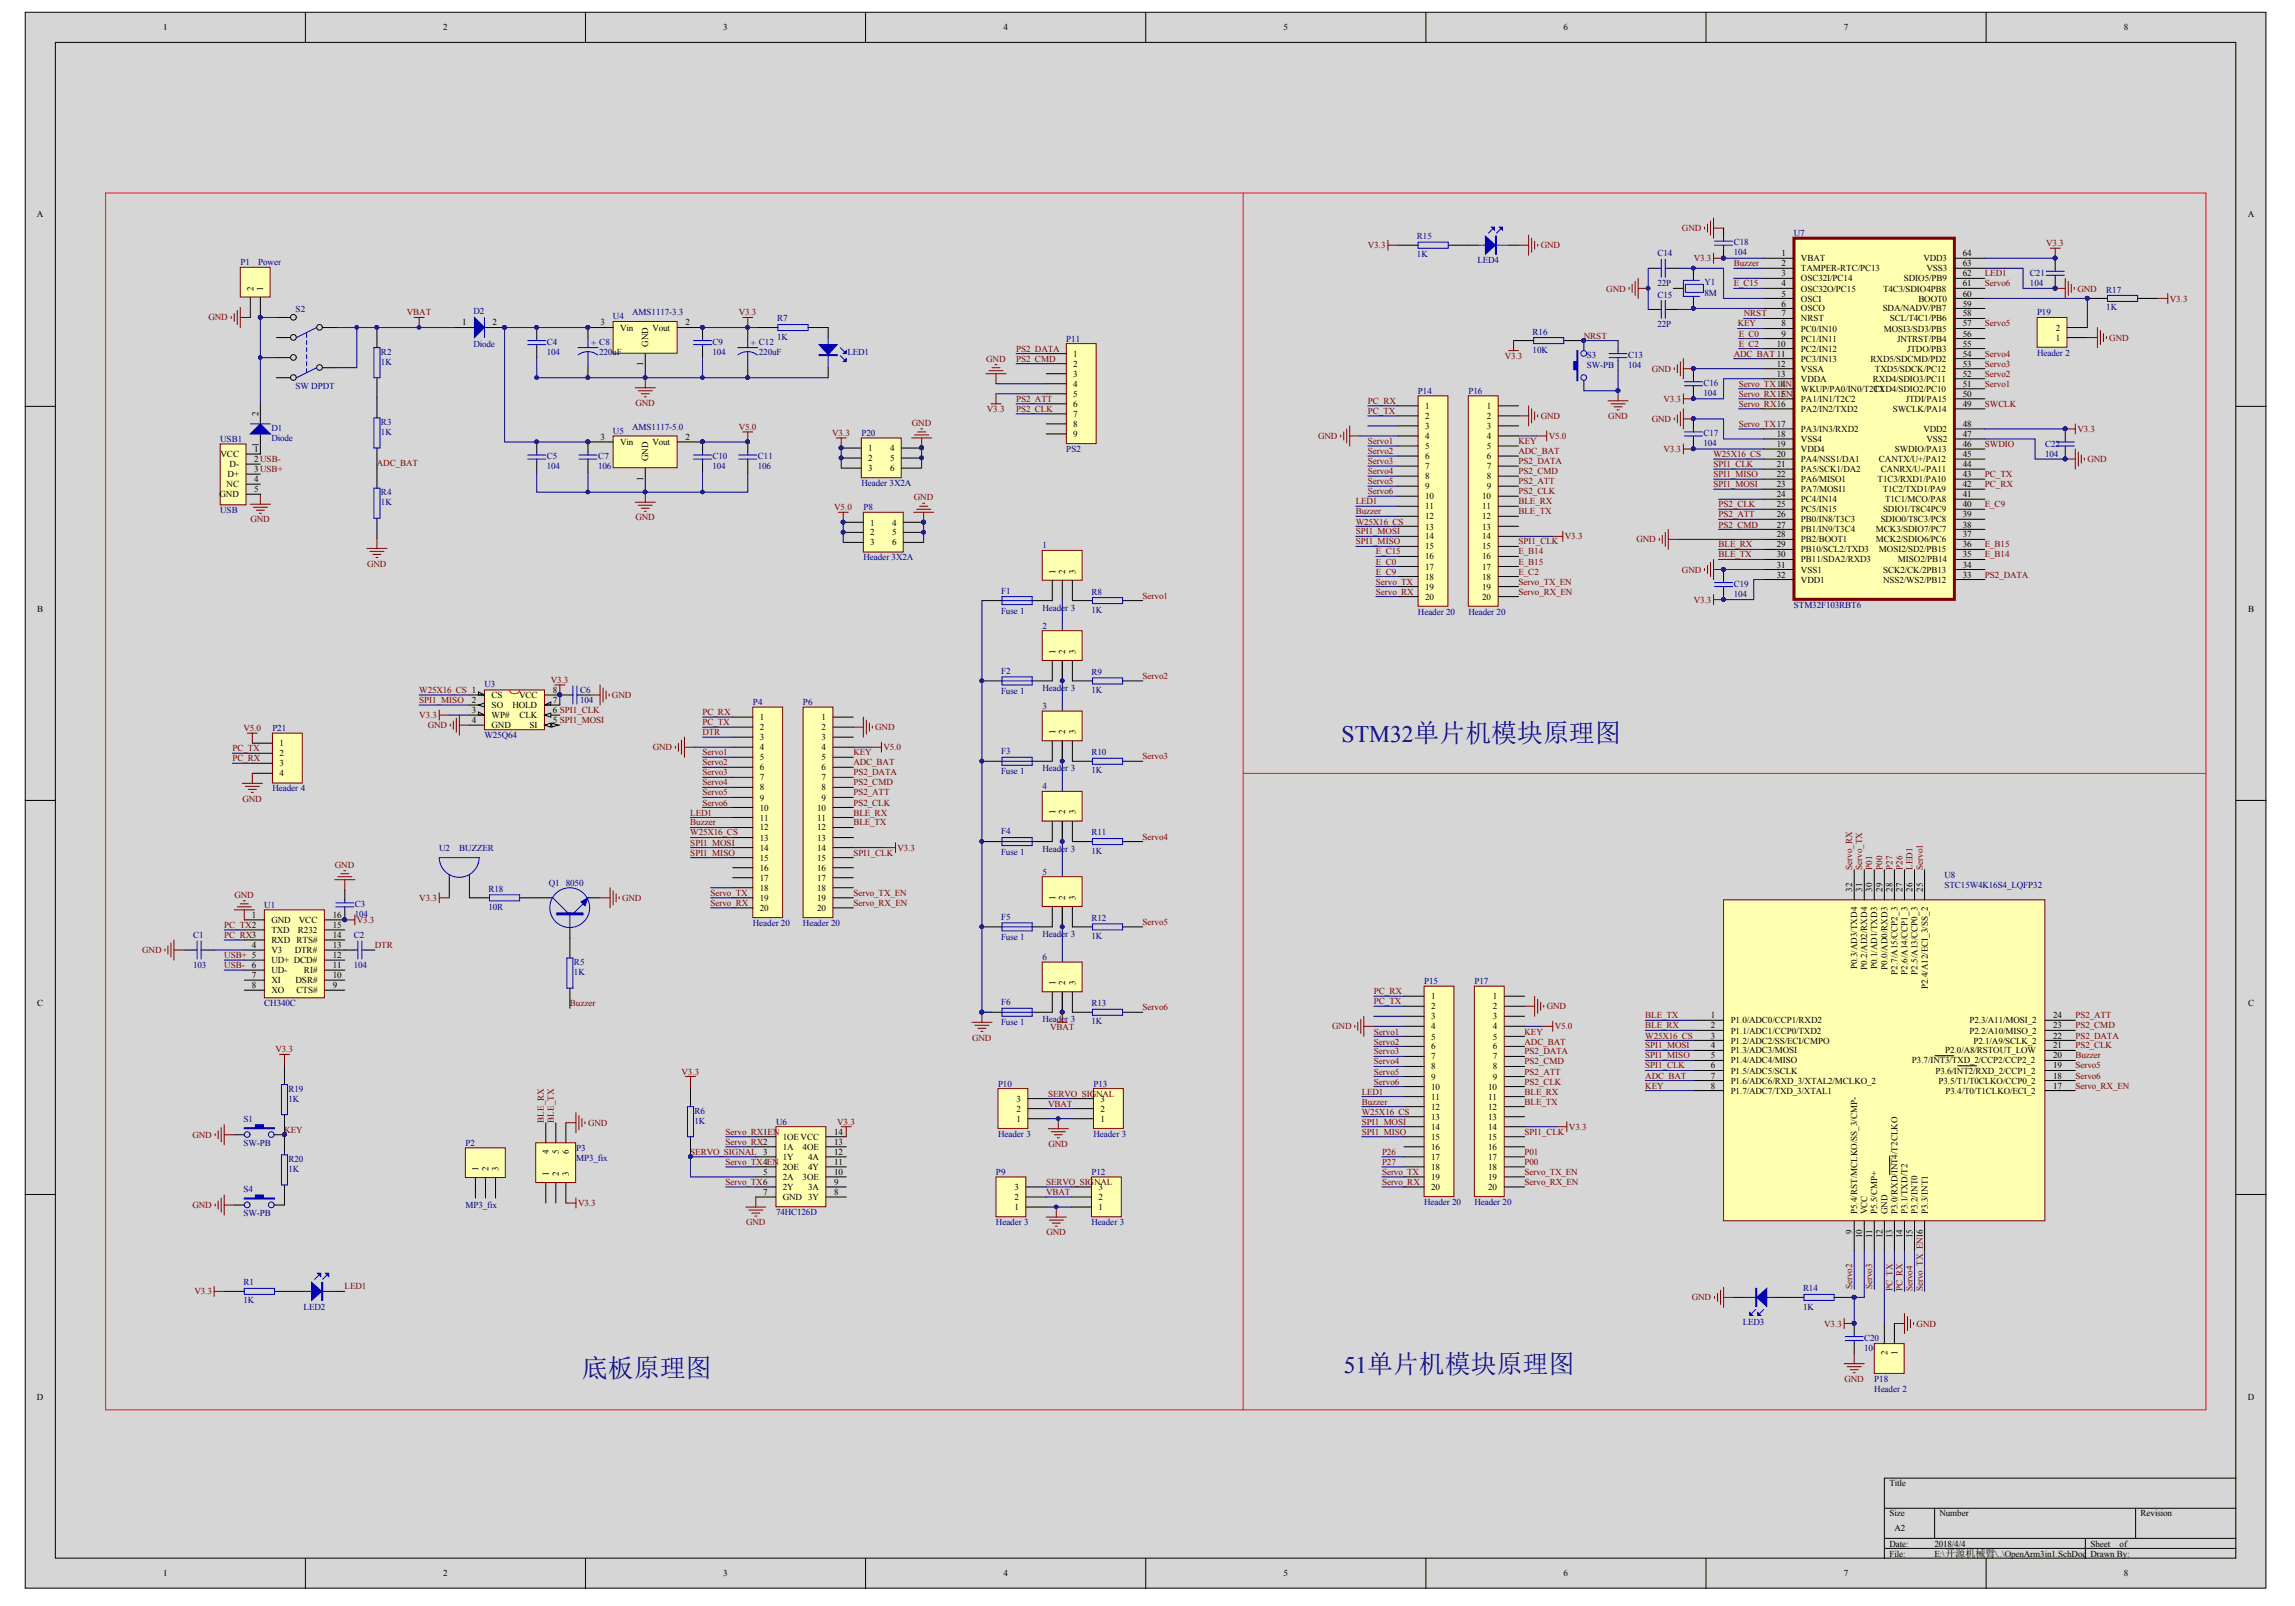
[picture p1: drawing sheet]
<svg xmlns="http://www.w3.org/2000/svg" width="289mm" height="202mm" viewBox="0 0 289 202" stroke-linecap="round" stroke-linejoin="round" font-family="sans-serif">
<defs><g id="words">
<text font-size="3.3" fill="#000080" x="73.3" y="173.3">底板原理图</text>
<g font-size="3" fill="#000080">
<text x="168.9" y="93.4">STM32单片机模块原理图</text>
<text x="169.2" y="172.8">51单片机模块原理图</text>
</g>
<g font-size="1.1">
<text x="20.5" y="3.8">1</text>
<text x="55.8" y="3.8">2</text>
<text x="91.1" y="3.8">3</text>
<text x="126.3" y="3.8">4</text>
<text x="161.6" y="3.8">5</text>
<text x="196.8" y="3.8">6</text>
<text x="232.1" y="3.8">7</text>
<text x="267.4" y="3.8">8</text>
<text x="4.7" y="27.3">A</text>
<text x="283" y="27.3">A</text>
<text x="224.3" y="32.3">1</text>
<text x="224.3" y="33.5">2</text>
<text x="224.3" y="34.8">3</text>
<text x="226.7" y="32.9">VBAT</text>
<text x="226.7" y="34.2">TAMPER-RTC/PC13</text>
<text x="226.7" y="35.4">OSC32I/PC14</text>
<text x="239.7" y="35.4">SDIO5/PB9</text>
<text x="242.1" y="32.9">VDD3</text>
<text x="242.5" y="34.2">VSS3</text>
<text x="247.1" y="34.8">62</text>
<text x="247.1" y="33.5">63</text>
<text x="247.1" y="32.3">64</text>
<text x="31.9" y="36.6" transform="rotate(-90 31.9 36.6)">2</text>
<text x="33.1" y="36.6" transform="rotate(-90 33.1 36.6)">1</text>
<text x="58.2" y="41">1</text>
<text x="62" y="41">2</text>
<text x="75.6" y="41">3</text>
<text x="78.1" y="41.6">Vin</text>
<text x="82.1" y="41.6">Vout</text>
<text x="86.3" y="41">2</text>
<text x="224.3" y="36.1">4</text>
<text x="224.3" y="37.3">5</text>
<text x="224.3" y="38.6">6</text>
<text x="224.3" y="39.8">7</text>
<text x="224.3" y="41.1">8</text>
<text x="226.7" y="36.7">OSC32O/PC15</text>
<text x="226.7" y="38">OSCI</text>
<text x="226.7" y="39.2">OSCO</text>
<text x="226.7" y="40.5">NRST</text>
<text x="226.7" y="41.7">PC0/IN10</text>
<text x="237" y="39.2">SDA/NADV/PB7</text>
<text x="237.1" y="36.7">T4C3/SDIO4PB8</text>
<text x="237.1" y="41.7">MOSI3/SD3/PB5</text>
<text x="237.9" y="40.5">SCL/T4C1/PB6</text>
<text x="241.5" y="38">BOOT0</text>
<text x="247.1" y="41.1">57</text>
<text x="247.1" y="39.8">58</text>
<text x="247.1" y="38.6">59</text>
<text x="247.1" y="37.3">60</text>
<text x="247.1" y="36.1">61</text>
<text x="258.8" y="41.6">2</text>
<text x="81" y="46.1" transform="rotate(-90 81 46.1)">1</text>
<text x="81.6" y="43.6" transform="rotate(-90 81.6 43.6)">GND</text>
<text x="135.1" y="44.9">1</text>
<text x="135.1" y="46.2">2</text>
<text x="135.1" y="47.4">3</text>
<text x="223.7" y="43.6">10</text>
<text x="223.7" y="46.2">12</text>
<text x="223.7" y="47.4">13</text>
<text x="224.3" y="42.4">9</text>
<text x="226.7" y="43">PC1/IN11</text>
<text x="226.7" y="44.3">PC2/IN12</text>
<text x="226.7" y="45.5">PC3/IN13</text>
<text x="226.7" y="46.8">VSSA</text>
<text x="235.5" y="45.5">RXD5/SDCMD/PD2</text>
<text x="236" y="46.8">TXD5/SDCK/PC12</text>
<text x="238.8" y="43">JNTRST/PB4</text>
<text x="240.1" y="44.3">JTDO/PB3</text>
<text x="247.1" y="47.4">52</text>
<text x="247.1" y="46.2">53</text>
<text x="247.1" y="44.9">54</text>
<text x="247.1" y="43.6">55</text>
<text x="247.1" y="42.4">56</text>
<text x="258.8" y="42.9">1</text>
<text x="32.6" y="52.4" transform="rotate(-90 32.6 52.4)">2</text>
<text x="135.1" y="48.7">4</text>
<text x="135.1" y="49.9">5</text>
<text x="135.1" y="51.2">6</text>
<text x="135.1" y="52.5">7</text>
<text x="135.1" y="53.7">8</text>
<text x="179.4" y="51.5">1</text>
<text x="179.4" y="52.7">2</text>
<text x="187.2" y="51.5">1</text>
<text x="187.2" y="52.7">2</text>
<text x="223.7" y="49.9">15</text>
<text x="224.2" y="48.7">4</text>
<text x="226.7" y="48.1">VDDA</text>
<text x="226.7" y="49.3">WKUP/PA0/IN0/T2C1</text>
<text x="226.7" y="50.6">PA1/IN1/T2C2</text>
<text x="226.7" y="51.8">PA2/IN2/TXD2</text>
<text x="235.8" y="48.1">RXD4/SDIO3/PC11</text>
<text x="235.9" y="49.3">TXD4/SDIO2/PC10</text>
<text x="238.3" y="51.8">SWCLK/PA14</text>
<text x="239.9" y="50.6">JTDI/PA15</text>
<text x="247.1" y="53.7">48</text>
<text x="247.1" y="51.2">49</text>
<text x="247.1" y="49.9">50</text>
<text x="247.1" y="48.7">51</text>
<text x="27.8" y="57.5">VCC</text>
<text x="28.9" y="58.8">D-</text>
<text x="32" y="56.9">1</text>
<text x="32" y="58.1">2USB-</text>
<text x="32" y="59.4">3USB+</text>
<text x="32.6" y="56.2" transform="rotate(-90 32.6 56.2)">1</text>
<text x="75.6" y="55.4">3</text>
<text x="78.1" y="56">Vin</text>
<text x="81.6" y="58" transform="rotate(-90 81.6 58)">GND</text>
<text x="82.1" y="56">Vout</text>
<text x="86.3" y="55.4">2</text>
<text x="109.3" y="56.8">1</text>
<text x="109.3" y="58">2</text>
<text x="109.3" y="59.3">3</text>
<text x="112.1" y="56.8">4</text>
<text x="112.1" y="58">5</text>
<text x="112.1" y="59.3">6</text>
<text x="135.1" y="55">9</text>
<text x="179.4" y="54">3</text>
<text x="179.4" y="55.3">4</text>
<text x="179.4" y="56.5">5</text>
<text x="179.4" y="57.8">6</text>
<text x="179.4" y="59">7</text>
<text x="187.2" y="54">3</text>
<text x="187.2" y="55.3">4</text>
<text x="187.2" y="56.5">5</text>
<text x="187.2" y="57.8">6</text>
<text x="187.2" y="59">7</text>
<text x="223.7" y="55">18</text>
<text x="223.7" y="56.3">19</text>
<text x="223.7" y="57.5">20</text>
<text x="223.7" y="58.8">21</text>
<text x="226.7" y="54.4">PA3/IN3/RXD2</text>
<text x="226.7" y="55.7">VSS4</text>
<text x="226.7" y="56.9">VDD4</text>
<text x="226.7" y="58.1">PA4/NSS1/DA1</text>
<text x="226.7" y="59.4">PA5/SCK1/DA2</text>
<text x="236.6" y="58.1">CANTX/U+/PA12</text>
<text x="236.8" y="59.4">CANRX/U-/PA11</text>
<text x="238.5" y="56.9">SWDIO/PA13</text>
<text x="242.1" y="54.4">VDD2</text>
<text x="242.5" y="55.7">VSS2</text>
<text x="247.1" y="58.8">44</text>
<text x="247.1" y="57.5">45</text>
<text x="247.1" y="56.3">46</text>
<text x="247.1" y="55">47</text>
<text x="27.6" y="62.6">GND</text>
<text x="28.5" y="61.3">NC</text>
<text x="28.7" y="60.1">D+</text>
<text x="32" y="60.7">4</text>
<text x="32" y="62">5</text>
<text x="81" y="60.5" transform="rotate(-90 81 60.5)">1</text>
<text x="179.4" y="60.3">8</text>
<text x="179.4" y="61.6">9</text>
<text x="179.4" y="62.8">10</text>
<text x="179.4" y="64.1">11</text>
<text x="179.4" y="65.4">12</text>
<text x="186.6" y="62.8">10</text>
<text x="186.6" y="64.1">11</text>
<text x="186.6" y="65.4">12</text>
<text x="187.2" y="60.3">8</text>
<text x="187.2" y="61.6">9</text>
<text x="223.7" y="60.1">22</text>
<text x="223.7" y="61.3">23</text>
<text x="223.7" y="62.6">24</text>
<text x="223.7" y="63.9">25</text>
<text x="223.7" y="65.1">26</text>
<text x="226.7" y="60.7">PA6/MISO1</text>
<text x="226.7" y="62">PA7/MOSI1</text>
<text x="226.7" y="63.2">PC4/IN14</text>
<text x="226.7" y="64.5">PC5/IN15</text>
<text x="226.7" y="65.8">PB0/IN8/T3C3</text>
<text x="236.4" y="60.7">T1C3/RXD1/PA10</text>
<text x="236.8" y="65.8">SDIO0/T8C3/PC8</text>
<text x="237" y="62">T1C2/TXD1/PA9</text>
<text x="237.1" y="64.5">SDIO1/T8C4PC9</text>
<text x="237.3" y="63.2">T1C1/MCO/PA8</text>
<text x="247.1" y="65.1">39</text>
<text x="247.1" y="63.9">40</text>
<text x="247.1" y="62.6">41</text>
<text x="247.1" y="61.3">42</text>
<text x="247.1" y="60.1">43</text>
<text x="109.6" y="66.1">1</text>
<text x="109.6" y="67.4">2</text>
<text x="109.6" y="68.6">3</text>
<text x="112.3" y="66.1">4</text>
<text x="112.3" y="67.4">5</text>
<text x="112.3" y="68.6">6</text>
<text x="179.4" y="66.7">13</text>
<text x="179.4" y="67.9">14</text>
<text x="179.4" y="69.1">15</text>
<text x="179.4" y="70.4">16</text>
<text x="179.4" y="71.7">17</text>
<text x="186.6" y="66.7">13</text>
<text x="186.6" y="67.9">14</text>
<text x="186.6" y="69.1">15</text>
<text x="186.6" y="70.4">16</text>
<text x="186.6" y="71.7">17</text>
<text x="223.7" y="66.4">27</text>
<text x="223.7" y="67.6">28</text>
<text x="223.7" y="68.9">29</text>
<text x="223.7" y="70.2">30</text>
<text x="223.7" y="71.4">31</text>
<text x="226.7" y="67">PB1/IN9/T3C4</text>
<text x="226.7" y="68.3">PB2/BOOT1</text>
<text x="226.7" y="69.5">PB10/SCL2/TXD3</text>
<text x="226.7" y="70.8">PB11/SDA2/RXD3</text>
<text x="236.2" y="68.3">MCK2/SDIO6/PC6</text>
<text x="236.2" y="67">MCK3/SDIO7/PC7</text>
<text x="236.6" y="69.5">MOSI2/SD2/PB15</text>
<text x="238.9" y="70.8">MISO2/PB14</text>
<text x="247.1" y="71.4">34</text>
<text x="247.1" y="70.2">35</text>
<text x="247.1" y="68.9">36</text>
<text x="247.1" y="67.6">37</text>
<text x="247.1" y="66.4">38</text>
<text x="4.7" y="77">B</text>
<text x="132.9" y="72.2" transform="rotate(-90 132.9 72.2)">1</text>
<text x="134.1" y="72.2" transform="rotate(-90 134.1 72.2)">2</text>
<text x="135.4" y="72.2" transform="rotate(-90 135.4 72.2)">3</text>
<text x="179.4" y="73">18</text>
<text x="179.4" y="74.2">19</text>
<text x="179.4" y="75.5">20</text>
<text x="186.6" y="73">18</text>
<text x="186.6" y="74.2">19</text>
<text x="186.6" y="75.5">20</text>
<text x="223.7" y="72.7">32</text>
<text x="226.7" y="72.1">VSS1</text>
<text x="226.7" y="73.3">VDD1</text>
<text x="237.1" y="73.3">NSS2/WS2/PB12</text>
<text x="237.1" y="72.1">SCK2/CK/2PB13</text>
<text x="247.1" y="72.7">33</text>
<text x="283" y="77">B</text>
<text x="132.9" y="82.3" transform="rotate(-90 132.9 82.3)">1</text>
<text x="134.1" y="82.3" transform="rotate(-90 134.1 82.3)">2</text>
<text x="135.4" y="82.3" transform="rotate(-90 135.4 82.3)">3</text>
<text x="59.4" y="88.5">2</text>
<text x="59.4" y="89.8">3</text>
<text x="61.9" y="87.9">CS</text>
<text x="61.9" y="89.1">SO</text>
<text x="64.5" y="89.1">HOLD</text>
<text x="65.4" y="87.9">VCC</text>
<text x="69.6" y="89.8">6 SPI1_CLK</text>
<text x="69.6" y="88.5">7</text>
<text x="69.6" y="87.2">8</text>
<text x="35.2" y="93.9">1</text>
<text x="35.2" y="95.2">2</text>
<text x="59.4" y="91">4</text>
<text x="61.9" y="90.4">WP#</text>
<text x="61.9" y="91.7">GND</text>
<text x="65.4" y="90.4">CLK</text>
<text x="66.7" y="91.7">SI</text>
<text x="69.6" y="91">5 SPI1_MOSI</text>
<text x="95.7" y="90.6">1</text>
<text x="95.7" y="91.9">2</text>
<text x="95.7" y="93.2">3</text>
<text x="95.7" y="94.5">4</text>
<text x="95.7" y="95.7">5</text>
<text x="103.4" y="90.6">1</text>
<text x="103.4" y="91.9">2</text>
<text x="103.4" y="93.2">3</text>
<text x="103.4" y="94.5">4</text>
<text x="103.4" y="95.7">5</text>
<text x="132.9" y="92.4" transform="rotate(-90 132.9 92.4)">1</text>
<text x="134.1" y="92.4" transform="rotate(-90 134.1 92.4)">2</text>
<text x="135.4" y="92.4" transform="rotate(-90 135.4 92.4)">3</text>
<text x="35.2" y="96.4">3</text>
<text x="35.2" y="97.7">4</text>
<text x="95.7" y="97">6</text>
<text x="95.7" y="98.2">7</text>
<text x="95.7" y="99.5">8</text>
<text x="95.7" y="100.8">9</text>
<text x="103.4" y="97">6</text>
<text x="103.4" y="98.2">7</text>
<text x="103.4" y="99.5">8</text>
<text x="103.4" y="100.8">9</text>
<text x="95.7" y="102">10</text>
<text x="95.7" y="103.3">11</text>
<text x="95.7" y="104.5">12</text>
<text x="95.7" y="105.8">13</text>
<text x="95.7" y="107.1">14</text>
<text x="102.9" y="102">10</text>
<text x="102.9" y="103.3">11</text>
<text x="102.9" y="104.5">12</text>
<text x="102.9" y="105.8">13</text>
<text x="102.9" y="107.1">14</text>
<text x="132.9" y="102.5" transform="rotate(-90 132.9 102.5)">1</text>
<text x="134.1" y="102.5" transform="rotate(-90 134.1 102.5)">2</text>
<text x="135.4" y="102.5" transform="rotate(-90 135.4 102.5)">3</text>
<text x="95.7" y="108.3">15</text>
<text x="95.7" y="109.6">16</text>
<text x="95.7" y="110.9">17</text>
<text x="95.7" y="112.1">18</text>
<text x="95.7" y="113.4">19</text>
<text x="102.9" y="108.3">15</text>
<text x="102.9" y="109.6">16</text>
<text x="102.9" y="110.9">17</text>
<text x="102.9" y="112.1">18</text>
<text x="102.9" y="113.4">19</text>
<text x="132.9" y="113.2" transform="rotate(-90 132.9 113.2)">1</text>
<text x="134.1" y="113.2" transform="rotate(-90 134.1 113.2)">2</text>
<text x="135.4" y="113.2" transform="rotate(-90 135.4 113.2)">3</text>
<text x="233.2" y="112.2" transform="rotate(-90 233.2 112.2)">32</text>
<text x="234.4" y="112.2" transform="rotate(-90 234.4 112.2)">31</text>
<text x="235.7" y="112.2" transform="rotate(-90 235.7 112.2)">30</text>
<text x="237" y="112.2" transform="rotate(-90 237 112.2)">29</text>
<text x="238.2" y="112.2" transform="rotate(-90 238.2 112.2)">28</text>
<text x="239.5" y="112.2" transform="rotate(-90 239.5 112.2)">27</text>
<text x="240.8" y="112.2" transform="rotate(-90 240.8 112.2)">26</text>
<text x="242.1" y="112.2" transform="rotate(-90 242.1 112.2)">25</text>
<text x="31.7" y="115.5">1</text>
<text x="31.7" y="119.3">4</text>
<text x="34.2" y="116.2">GND</text>
<text x="34.2" y="117.4">TXD</text>
<text x="34.2" y="118.7">RXD RTS#</text>
<text x="34.2" y="120">V3</text>
<text x="37.1" y="120">DTR#</text>
<text x="37.5" y="117.4">R232</text>
<text x="37.6" y="116.2">VCC</text>
<text x="41.9" y="119.3">13</text>
<text x="41.9" y="118.1">14</text>
<text x="41.9" y="116.8">15</text>
<text x="41.9" y="115.5">16</text>
<text x="95.7" y="114.6">20</text>
<text x="102.9" y="114.6">20</text>
<text x="31.7" y="121.9">6</text>
<text x="31.7" y="123.1">7</text>
<text x="31.7" y="124.4">8</text>
<text x="34.2" y="121.2">UD+ DCD#</text>
<text x="34.2" y="122.5">UD-</text>
<text x="34.2" y="123.7">XI</text>
<text x="34.2" y="125">XO</text>
<text x="37.2" y="123.7">DSR#</text>
<text x="37.3" y="125">CTS#</text>
<text x="38.3" y="122.5">RI#</text>
<text x="41.9" y="124.4">9</text>
<text x="41.9" y="123.1">10</text>
<text x="41.9" y="121.9">11</text>
<text x="41.9" y="120.6">12</text>
<text x="132.9" y="124" transform="rotate(-90 132.9 124)">1</text>
<text x="134.1" y="124" transform="rotate(-90 134.1 124)">2</text>
<text x="135.4" y="124" transform="rotate(-90 135.4 124)">3</text>
<text x="180.2" y="125.8">1</text>
<text x="188" y="125.8">1</text>
<text x="233.8" y="122" transform="rotate(-90 233.8 122)">P0.3/AD3/TXD4</text>
<text x="235.1" y="122" transform="rotate(-90 235.1 122)">P0.2/AD2/RXD4</text>
<text x="236.3" y="122" transform="rotate(-90 236.3 122)">P0.1/AD1/TXD3</text>
<text x="237.6" y="122" transform="rotate(-90 237.6 122)">P0.0/AD0/RXD3</text>
<text x="238.9" y="122.7" transform="rotate(-90 238.9 122.7)">P2.7/A15/CCP2_3</text>
<text x="240.2" y="122.7" transform="rotate(-90 240.2 122.7)">P2.6/A14/CCP1_3</text>
<text x="241.4" y="122.7" transform="rotate(-90 241.4 122.7)">P2.5/A13/CCP0_3</text>
<text x="242.7" y="124.5" transform="rotate(-90 242.7 124.5)">P2.4/A12/ECI_3/SS_2</text>
<text x="4.7" y="126.6">C</text>
<text x="180.2" y="127">2</text>
<text x="180.2" y="128.3">3</text>
<text x="180.2" y="129.6">4</text>
<text x="180.2" y="130.8">5</text>
<text x="188" y="127">2</text>
<text x="188" y="128.3">3</text>
<text x="188" y="129.6">4</text>
<text x="188" y="130.8">5</text>
<text x="215.4" y="128.2">1</text>
<text x="215.4" y="129.4">2</text>
<text x="215.4" y="130.7">3</text>
<text x="215.4" y="131.9">4</text>
<text x="217.9" y="128.8">P1.0/ADC0/CCP1/RXD2</text>
<text x="217.9" y="130.1">P1.1/ADC1/CCP0/TXD2</text>
<text x="217.9" y="131.4">P1.2/ADC2/SS/ECI/CMPO</text>
<text x="247.9" y="130.1">P2.2/A10/MISO_2</text>
<text x="247.9" y="128.8">P2.3/A11/MOSI_2</text>
<text x="248.4" y="131.4">P2.1/A9/SCLK_2</text>
<text x="258.5" y="131.9">21</text>
<text x="258.5" y="130.7">22</text>
<text x="258.5" y="129.4">23</text>
<text x="258.5" y="128.2">24</text>
<text x="283" y="126.6">C</text>
<text x="180.2" y="132.1">6</text>
<text x="180.2" y="133.3">7</text>
<text x="180.2" y="134.6">8</text>
<text x="180.2" y="135.9">9</text>
<text x="180.2" y="137.2">10</text>
<text x="187.4" y="137.2">10</text>
<text x="188" y="132.1">6</text>
<text x="188" y="133.3">7</text>
<text x="188" y="134.6">8</text>
<text x="188" y="135.9">9</text>
<text x="215.4" y="133.2">5</text>
<text x="215.4" y="134.5">6</text>
<text x="215.4" y="135.8">7</text>
<text x="215.4" y="137">8</text>
<text x="217.9" y="132.6">P1.3/ADC3/MOSI</text>
<text x="217.9" y="133.9">P1.4/ADC4/MISO</text>
<text x="217.9" y="135.1">P1.5/ADC5/SCLK</text>
<text x="217.9" y="136.4">P1.6/ADC6/RXD_3/XTAL2/MCLKO_2</text>
<text x="217.9" y="137.7">P1.7/ADC7/TXD_3/XTAL1</text>
<text x="240.7" y="133.9">P3.7/INT3/TXD_2/CCP2/CCP2_2</text>
<text x="243.7" y="135.1">P3.6/INT2/RXD_2/CCP1_2</text>
<text x="244" y="136.4">P3.5/T1/T0CLKO/CCP0_2</text>
<text x="244.9" y="132.6">P2.0/A8/RSTOUT_LOW</text>
<text x="244.9" y="137.7">P3.4/T0/T1CLKO/ECI_2</text>
<text x="258.5" y="137">17</text>
<text x="258.5" y="135.8">18</text>
<text x="258.5" y="134.5">19</text>
<text x="258.5" y="133.2">20</text>
<text x="96.1" y="142.8">1EN</text>
<text x="98.5" y="143.5">1OEVCC</text>
<text x="105" y="142.8">14</text>
<text x="128" y="141.2">1</text>
<text x="128" y="139.9">2</text>
<text x="128" y="138.7">3</text>
<text x="138.6" y="141.2">1</text>
<text x="138.6" y="139.9">2</text>
<text x="138.6" y="138.7">3</text>
<text x="180.2" y="138.4">11</text>
<text x="180.2" y="139.7">12</text>
<text x="180.2" y="140.9">13</text>
<text x="180.2" y="142.2">14</text>
<text x="180.2" y="143.5">15</text>
<text x="187.4" y="138.4">11</text>
<text x="187.4" y="139.7">12</text>
<text x="187.4" y="140.9">13</text>
<text x="187.4" y="142.2">14</text>
<text x="187.4" y="143.5">15</text>
<text x="60.2" y="147.4" transform="rotate(-90 60.2 147.4)">1</text>
<text x="61.5" y="147.4" transform="rotate(-90 61.5 147.4)">2</text>
<text x="62.8" y="147.4" transform="rotate(-90 62.8 147.4)">3</text>
<text x="69.1" y="148" transform="rotate(-90 69.1 148)">1</text>
<text x="69.1" y="145.3" transform="rotate(-90 69.1 145.3)">4</text>
<text x="70.4" y="148" transform="rotate(-90 70.4 148)">2</text>
<text x="70.4" y="145.3" transform="rotate(-90 70.4 145.3)">5</text>
<text x="71.6" y="148" transform="rotate(-90 71.6 148)">3</text>
<text x="71.6" y="145.3" transform="rotate(-90 71.6 145.3)">6</text>
<text x="96.1" y="145.4">3</text>
<text x="96.1" y="147.9">5</text>
<text x="98.5" y="146">1Y</text>
<text x="98.5" y="148.5">2A</text>
<text x="98.5" y="149.8">2Y</text>
<text x="98.5" y="147.3">2OE</text>
<text x="98.5" y="144.7">1A</text>
<text x="101" y="148.5">3OE</text>
<text x="101" y="144.7">4OE</text>
<text x="101.7" y="149.8">3A</text>
<text x="101.7" y="147.3">4Y</text>
<text x="101.7" y="146">4A</text>
<text x="105" y="149.2">9</text>
<text x="105" y="146.6">11</text>
<text x="105" y="145.4">12</text>
<text x="105" y="147.9">10</text>
<text x="105" y="144.1">13</text>
<text x="127.7" y="149.8">3</text>
<text x="138.3" y="149.8">3</text>
<text x="180.2" y="144.7">16</text>
<text x="180.2" y="146">17</text>
<text x="180.2" y="147.3">18</text>
<text x="180.2" y="148.5">19</text>
<text x="180.2" y="149.8">20</text>
<text x="187.4" y="144.7">16</text>
<text x="187.4" y="146">17</text>
<text x="187.4" y="147.3">18</text>
<text x="187.4" y="148.5">19</text>
<text x="187.4" y="149.8">20</text>
<text x="96.1" y="150.4">7</text>
<text x="98.5" y="151">GND 3Y</text>
<text x="105" y="150.4">8</text>
<text x="127.7" y="152.3">1</text>
<text x="127.7" y="151">2</text>
<text x="138.3" y="152.3">1</text>
<text x="138.3" y="151">2</text>
<text x="233.2" y="155.3" transform="rotate(-90 233.2 155.3)">9</text>
<text x="233.8" y="152.8" transform="rotate(-90 233.8 152.8)">P5.4/RST/MCLKO/SS_3/CMP-</text>
<text x="234.4" y="155.9" transform="rotate(-90 234.4 155.9)">10</text>
<text x="235.1" y="152.8" transform="rotate(-90 235.1 152.8)">VCC</text>
<text x="235.7" y="155.9" transform="rotate(-90 235.7 155.9)">11</text>
<text x="236.3" y="152.8" transform="rotate(-90 236.3 152.8)">P5.5/CMP+</text>
<text x="237" y="155.9" transform="rotate(-90 237 155.9)">12</text>
<text x="237.6" y="152.8" transform="rotate(-90 237.6 152.8)">GND</text>
<text x="238.2" y="155.9" transform="rotate(-90 238.2 155.9)">13</text>
<text x="238.9" y="152.8" transform="rotate(-90 238.9 152.8)">P3.0/RXD/INT4/T2CLKO</text>
<text x="239.5" y="155.9" transform="rotate(-90 239.5 155.9)">14</text>
<text x="240.2" y="152.8" transform="rotate(-90 240.2 152.8)">P3.1/TXD/T2</text>
<text x="240.8" y="155.9" transform="rotate(-90 240.8 155.9)">15</text>
<text x="241.4" y="152.8" transform="rotate(-90 241.4 152.8)">P3.2/INT0</text>
<text x="242.7" y="152.8" transform="rotate(-90 242.7 152.8)">P3.3/INT1</text>
<text x="237.6" y="170.6" transform="rotate(-90 237.6 170.6)">2</text>
<text x="238.9" y="170.6" transform="rotate(-90 238.9 170.6)">1</text>
<text x="4.7" y="176.2">D</text>
<text x="283" y="176.2">D</text>
<text x="237.9" y="187.1">Title</text>
<text x="237.9" y="190.8">Size</text>
<text x="244.2" y="190.8">Number</text>
<text x="269.5" y="190.8">Revision</text>
<text x="237.9" y="194.7">Date:</text>
<text x="237.9" y="195.9">File:</text>
<text x="238.5" y="192.8">A2</text>
<text x="243.5" y="194.7">2018/4/4</text>
<text x="243.5" y="195.9">E:\开源机械臂\..\OpenArm3in1.SchDoc</text>
<text x="263.2" y="194.7">Sheet</text>
<text x="263.2" y="195.9">Drawn By:</text>
<text x="266.8" y="194.7">of</text>
<text x="20.5" y="198.4">1</text>
<text x="55.8" y="198.4">2</text>
<text x="91.1" y="198.4">3</text>
<text x="126.3" y="198.4">4</text>
<text x="161.6" y="198.4">5</text>
<text x="196.8" y="198.4">6</text>
<text x="232.1" y="198.4">7</text>
<text x="267.4" y="198.4">8</text>
</g>
<g font-size="1.1" fill="#800000">
<text x="211.7" y="29.1">GND</text>
<text x="172.2" y="31.2">V3.3</text>
<text x="194" y="31.2">GND</text>
<text x="213.2" y="32.9">V3.3</text>
<text x="218.3" y="33.5">Buzzer</text>
<text x="249.9" y="34.8">LED1</text>
<text x="257.6" y="31">V3.3</text>
<text x="26.2" y="40.3">GND</text>
<text x="51.2" y="39.7">VBAT</text>
<text x="93" y="39.7">V3.3</text>
<text x="202.2" y="36.7">GND</text>
<text x="218.3" y="36.1">E_C15</text>
<text x="218.8" y="41.1">KEY</text>
<text x="219.5" y="39.8">NRST</text>
<text x="249.9" y="41.1">Servo5</text>
<text x="249.9" y="36.1">Servo6</text>
<text x="261.5" y="36.7">GND</text>
<text x="273.2" y="38">V3.3</text>
<text x="124.2" y="45.5">GND</text>
<text x="127.9" y="44.3">PS2_DATA</text>
<text x="127.9" y="45.5">PS2_CMD</text>
<text x="189.4" y="45.2">V3.3</text>
<text x="199.4" y="42.6">NRST</text>
<text x="207.9" y="46.8">GND</text>
<text x="218.3" y="44.9">ADC_BAT 11</text>
<text x="218.9" y="42.4">E_C0</text>
<text x="218.9" y="43.6">E_C2</text>
<text x="249.9" y="47.4">Servo2</text>
<text x="249.9" y="46.2">Servo3</text>
<text x="249.9" y="44.9">Servo4</text>
<text x="265.6" y="42.9">GND</text>
<text x="80" y="51.1">GND</text>
<text x="114.8" y="53.6">GND</text>
<text x="124.2" y="51.8">V3.3</text>
<text x="127.9" y="50.6">PS2_ATT</text>
<text x="127.9" y="51.8">PS2_CLK</text>
<text x="172.2" y="52.1">PC_TX</text>
<text x="172.2" y="50.8">PC_RX</text>
<text x="194" y="52.7">GND</text>
<text x="202.5" y="52.7">GND</text>
<text x="207.9" y="53.1">GND</text>
<text x="209.4" y="50.6">V3.3</text>
<text x="218.9" y="51.2">Servo_RX16</text>
<text x="218.9" y="53.7">Servo_TX17</text>
<text x="218.9" y="49.9">Servo_RX_EN</text>
<text x="218.9" y="48.7">Servo_TX_1EN</text>
<text x="249.9" y="51.2">SWCLK</text>
<text x="249.9" y="48.7">Servo1</text>
<text x="47.5" y="58.7">ADC_BAT</text>
<text x="93" y="54.1">V5.0</text>
<text x="104.8" y="54.9">V3.3</text>
<text x="165.9" y="55.3">GND</text>
<text x="172.2" y="55.9">Servo1</text>
<text x="172.2" y="57.2">Servo2</text>
<text x="172.2" y="58.4">Servo3</text>
<text x="172.2" y="59.7">Servo4</text>
<text x="191.2" y="57.2">ADC_BAT</text>
<text x="191.2" y="58.4">PS2_DATA</text>
<text x="191.2" y="59.7">PS2_CMD</text>
<text x="191.2" y="55.9">KEY</text>
<text x="195" y="55.3">V5.0</text>
<text x="209.4" y="56.9">V3.3</text>
<text x="215.7" y="57.5">W25X16_CS</text>
<text x="215.7" y="58.8">SPI1_CLK</text>
<text x="249.9" y="56.3">SWDIO</text>
<text x="261.5" y="54.4">V3.3</text>
<text x="262.8" y="58.1">GND</text>
<text x="31.5" y="65.8">GND</text>
<text x="80" y="65.5">GND</text>
<text x="105" y="64.2">V5.0</text>
<text x="115.1" y="63">GND</text>
<text x="170.7" y="63.5">LED1</text>
<text x="170.7" y="64.7">Buzzer</text>
<text x="172.2" y="60.9">Servo5</text>
<text x="172.2" y="62.2">Servo6</text>
<text x="191.2" y="60.9">PS2_ATT</text>
<text x="191.2" y="62.2">PS2_CLK</text>
<text x="191.2" y="63.5">BLE_RX</text>
<text x="191.2" y="64.7">BLE_TX</text>
<text x="215.7" y="60.1">SPI1_MISO</text>
<text x="215.7" y="61.3">SPI1_MOSI</text>
<text x="216.4" y="65.1">PS2_ATT</text>
<text x="216.4" y="63.9">PS2_CLK</text>
<text x="249.9" y="60.1">PC_TX</text>
<text x="249.9" y="61.3">PC_RX</text>
<text x="249.9" y="63.9">E_C9</text>
<text x="46.2" y="71.3">GND</text>
<text x="170.7" y="68.5">SPI1_MISO</text>
<text x="170.7" y="66">W25X16_CS</text>
<text x="170.7" y="67.2">SPI1_MOSI</text>
<text x="173.2" y="69.8">E_C15</text>
<text x="173.2" y="71.1">E_C0</text>
<text x="191.2" y="68.5">SPI1_CLK</text>
<text x="191.2" y="69.8">E_B14</text>
<text x="191.2" y="71.1">E_B15</text>
<text x="197" y="67.9">V3.3</text>
<text x="206" y="68.3">GND</text>
<text x="216.4" y="66.4">PS2_CMD</text>
<text x="216.4" y="68.9">BLE_RX</text>
<text x="216.4" y="70.2">BLE_TX</text>
<text x="249.9" y="70.2">E_B14</text>
<text x="249.9" y="68.9">E_B15</text>
<text x="143.8" y="75.4">Servo1</text>
<text x="173.2" y="73.6">Servo_TX</text>
<text x="173.2" y="74.9">Servo_RX</text>
<text x="173.2" y="72.3">E_C9</text>
<text x="191.2" y="73.6">Servo_TX_EN</text>
<text x="191.2" y="74.9">Servo_RX_EN</text>
<text x="191.2" y="72.3">E_C2</text>
<text x="211.7" y="72.1">GND</text>
<text x="213.2" y="75.9">V3.3</text>
<text x="249.9" y="72.7">PS2_DATA</text>
<text x="52.8" y="88.5">SPI1_MISO</text>
<text x="52.8" y="87.2">W25X16_CS 1</text>
<text x="69.3" y="85.9">V3.3</text>
<text x="77" y="87.9">GND</text>
<text x="143.8" y="85.4">Servo2</text>
<text x="29.3" y="94.5">PC_TX</text>
<text x="29.3" y="95.8">PC_RX</text>
<text x="30.6" y="92">V5.0</text>
<text x="52.8" y="90.4">V3.3</text>
<text x="53.8" y="91.7">GND</text>
<text x="82.2" y="94.5">GND</text>
<text x="88.4" y="91.3">PC_TX</text>
<text x="88.4" y="90">PC_RX</text>
<text x="88.4" y="95">Servo1</text>
<text x="88.4" y="92.6">DTR</text>
<text x="107.4" y="95">KEY</text>
<text x="110.2" y="91.9">GND</text>
<text x="111.2" y="94.5">V5.0</text>
<text x="143.8" y="95.6">Servo3</text>
<text x="30.5" y="100.9">GND</text>
<text x="88.4" y="96.3">Servo2</text>
<text x="88.4" y="97.6">Servo3</text>
<text x="88.4" y="98.9">Servo4</text>
<text x="88.4" y="100.1">Servo5</text>
<text x="88.4" y="101.4">Servo6</text>
<text x="107.4" y="97.6">PS2_DATA</text>
<text x="107.4" y="98.9">PS2_CMD</text>
<text x="107.4" y="100.1">PS2_ATT</text>
<text x="107.4" y="101.4">PS2_CLK</text>
<text x="107.4" y="96.3">ADC_BAT</text>
<text x="86.9" y="102.7">LED1</text>
<text x="86.9" y="107.7">SPI1_MISO</text>
<text x="86.9" y="105.2">W25X16_CS</text>
<text x="86.9" y="106.4">SPI1_MOSI</text>
<text x="86.9" y="103.9">Buzzer</text>
<text x="107.4" y="107.7">SPI1_CLK</text>
<text x="107.4" y="102.7">BLE_RX</text>
<text x="107.4" y="103.9">BLE_TX</text>
<text x="113" y="107.1">V3.3</text>
<text x="143.8" y="105.7">Servo4</text>
<text x="29.5" y="113">GND</text>
<text x="42.2" y="109.2">GND</text>
<text x="52.8" y="113.4">V3.3</text>
<text x="78.3" y="113.4">GND</text>
<text x="89.4" y="112.8">Servo_TX</text>
<text x="107.4" y="112.8">Servo_TX_EN</text>
<text x="233.2" y="109.5" transform="rotate(-90 233.2 109.5)">Servo_RX</text>
<text x="234.4" y="109.5" transform="rotate(-90 234.4 109.5)">Servo_TX</text>
<text x="235.7" y="109.5" transform="rotate(-90 235.7 109.5)">P01</text>
<text x="237" y="109.5" transform="rotate(-90 237 109.5)">P00</text>
<text x="238.2" y="109.5" transform="rotate(-90 238.2 109.5)">P27</text>
<text x="239.5" y="109.5" transform="rotate(-90 239.5 109.5)">P26</text>
<text x="240.8" y="109.5" transform="rotate(-90 240.8 109.5)">LED1</text>
<text x="242.1" y="109.5" transform="rotate(-90 242.1 109.5)">Servo1</text>
<text x="17.9" y="120">GND</text>
<text x="28.2" y="116.8">PC_TX2</text>
<text x="28.2" y="118.1">PC_RX3</text>
<text x="44.9" y="116.2">V3.3</text>
<text x="47.2" y="119.3">DTR</text>
<text x="89.4" y="114">Servo_RX</text>
<text x="107.4" y="114">Servo_RX_EN</text>
<text x="143.8" y="116.4">Servo5</text>
<text x="28.2" y="120.6">USB+ 5</text>
<text x="28.2" y="121.9">USB-</text>
<text x="173" y="125.1">PC_RX</text>
<text x="71.8" y="126.7">Buzzer</text>
<text x="122.4" y="131">GND</text>
<text x="132.2" y="129.7">VBAT</text>
<text x="143.8" y="127.2">Servo6</text>
<text x="167.7" y="129.6">GND</text>
<text x="173" y="126.4">PC_TX</text>
<text x="173" y="130.2">Servo1</text>
<text x="173" y="131.5">Servo2</text>
<text x="191.9" y="131.5">ADC_BAT</text>
<text x="191.9" y="130.2">KEY</text>
<text x="194.7" y="127">GND</text>
<text x="195.7" y="129.6">V5.0</text>
<text x="207.1" y="131.9">SPI1_MOSI</text>
<text x="207.1" y="130.7">W25X16_CS</text>
<text x="207.1" y="129.4">BLE_RX</text>
<text x="207.1" y="128.2">BLE_TX</text>
<text x="261.3" y="130.7">PS2_DATA</text>
<text x="261.3" y="129.4">PS2_CMD</text>
<text x="261.3" y="128.2">PS2_ATT</text>
<text x="261.3" y="131.9">PS2_CLK</text>
<text x="34.7" y="132.5">V3.3</text>
<text x="85.8" y="135.2">V3.3</text>
<text x="171.4" y="137.8">LED1</text>
<text x="173" y="132.7">Servo3</text>
<text x="173" y="134">Servo4</text>
<text x="173" y="135.2">Servo5</text>
<text x="173" y="136.5">Servo6</text>
<text x="191.9" y="132.7">PS2_DATA</text>
<text x="191.9" y="134">PS2_CMD</text>
<text x="191.9" y="135.2">PS2_ATT</text>
<text x="191.9" y="136.5">PS2_CLK</text>
<text x="191.9" y="137.8">BLE_RX</text>
<text x="207.1" y="134.5">SPI1_CLK</text>
<text x="207.1" y="133.2">SPI1_MISO</text>
<text x="207.1" y="135.8">ADC_BAT</text>
<text x="207.1" y="137">KEY</text>
<text x="261.3" y="133.2">Buzzer</text>
<text x="261.3" y="134.5">Servo5</text>
<text x="261.3" y="135.8">Servo6</text>
<text x="261.3" y="137">Servo_RX_EN</text>
<text x="24.2" y="143.2">GND</text>
<text x="35.8" y="142.6">KEY</text>
<text x="68.5" y="141.3" transform="rotate(-90 68.5 141.3)">BLE_RX</text>
<text x="69.7" y="141.3" transform="rotate(-90 69.7 141.3)">BLE_TX</text>
<text x="74" y="141.7">GND</text>
<text x="91.4" y="142.8">Servo_RX_</text>
<text x="105.4" y="141.6">V3.3</text>
<text x="131.9" y="139.3">VBAT</text>
<text x="131.9" y="138">SERVO_SIGNAL</text>
<text x="171.4" y="142.8">SPI1_MISO</text>
<text x="171.4" y="140.3">W25X16_CS</text>
<text x="171.4" y="141.6">SPI1_MOSI</text>
<text x="171.4" y="139.1">Buzzer</text>
<text x="191.9" y="142.8">SPI1_CLK</text>
<text x="191.9" y="139.1">BLE_TX</text>
<text x="197.5" y="142.2">V3.3</text>
<text x="86.9" y="145.4">SERVO_SIGNAL</text>
<text x="91.4" y="149.2">Servo_TX6</text>
<text x="91.4" y="144.1">Servo_RX2</text>
<text x="91.4" y="146.6">Servo_TX_4EN</text>
<text x="131.7" y="149.2">SERVO_SIGNAL</text>
<text x="132" y="144.3">GND</text>
<text x="174" y="147.9">Servo_TX</text>
<text x="174" y="149.2">Servo_RX</text>
<text x="174" y="145.4">P26</text>
<text x="174" y="146.6">P27</text>
<text x="191.9" y="147.9">Servo_TX_EN</text>
<text x="191.9" y="149.2">Servo_RX_EN</text>
<text x="191.9" y="145.4">P01</text>
<text x="191.9" y="146.6">P00</text>
<text x="24.2" y="152">GND</text>
<text x="72.8" y="151.8">V3.3</text>
<text x="93.9" y="154.2">GND</text>
<text x="131.7" y="150.4">VBAT</text>
<text x="131.7" y="155.5">GND</text>
<text x="24.5" y="162.9">V3.3</text>
<text x="43.4" y="162.3">LED1</text>
<text x="213" y="163.7">GND</text>
<text x="229.7" y="167">V3.3</text>
<text x="233.2" y="162.3" transform="rotate(-90 233.2 162.3)">Servo2</text>
<text x="235.7" y="162.3" transform="rotate(-90 235.7 162.3)">Servo3</text>
<text x="238.2" y="162.5" transform="rotate(-90 238.2 162.5)">PC_TX</text>
<text x="239.5" y="162.5" transform="rotate(-90 239.5 162.5)">PC_RX</text>
<text x="240.8" y="162.5" transform="rotate(-90 240.8 162.5)">Servo4</text>
<text x="241.3" y="167">GND</text>
<text x="242.1" y="162.5" transform="rotate(-90 242.1 162.5)">Servo_TX_EN16</text>
<text x="232.2" y="173.9">GND</text>
</g>
<g font-size="1.1" fill="#000080">
<text x="225.8" y="29.7">U7</text>
<text x="30.3" y="33.4">P1</text>
<text x="32.5" y="33.4">Power</text>
<text x="178.4" y="30.1">R15</text>
<text x="178.4" y="32.4">1K</text>
<text x="186" y="33.1">LED4</text>
<text x="208.7" y="32.3">C14</text>
<text x="214.6" y="35.9">Y1</text>
<text x="218.3" y="30.9">C18</text>
<text x="218.3" y="32.1">104</text>
<text x="255.6" y="34.8">C21</text>
<text x="37.2" y="39.3">S2</text>
<text x="59.6" y="39.6">D2</text>
<text x="77.2" y="40.2">U4</text>
<text x="79.6" y="39.7">AMS1117-3.3</text>
<text x="97.8" y="40.5">R7</text>
<text x="208.7" y="36.1">22P</text>
<text x="208.7" y="37.5">C15</text>
<text x="208.7" y="41.2">22P</text>
<text x="214.6" y="37.2">8M</text>
<text x="255.6" y="36.1">104</text>
<text x="256.4" y="39.7">P19</text>
<text x="265.2" y="36.8">R17</text>
<text x="265.2" y="39.1">1K</text>
<text x="48" y="44.6">R2</text>
<text x="48" y="45.9">1K</text>
<text x="59.6" y="43.6">Diode</text>
<text x="68.8" y="43.4">C4</text>
<text x="68.8" y="44.6">104</text>
<text x="74.4" y="43.5">+ C8</text>
<text x="75.4" y="44.6">220uF</text>
<text x="89.7" y="43.4">C9</text>
<text x="89.7" y="44.6">104</text>
<text x="94.5" y="43.5">+ C12</text>
<text x="95.5" y="44.6">220uF</text>
<text x="97.8" y="42.7">1K</text>
<text x="106.7" y="44.6">LED1</text>
<text x="134.2" y="43">P11</text>
<text x="193" y="42.1">R16</text>
<text x="193" y="44.4">10K</text>
<text x="199.8" y="45">S3</text>
<text x="199.8" y="46.3">SW-PB</text>
<text x="205" y="45">C13</text>
<text x="205" y="46.3">104</text>
<text x="256.4" y="44.8">Header 2</text>
<text x="37.2" y="48.9">SW DPDT</text>
<text x="48" y="53.5">R3</text>
<text x="178.5" y="49.6">P14</text>
<text x="184.9" y="49.6">P16</text>
<text x="214.5" y="48.5">C16</text>
<text x="214.5" y="49.8">104</text>
<text x="27.7" y="55.7">USB1</text>
<text x="34.2" y="54.3">D1</text>
<text x="34.2" y="55.5">Diode</text>
<text x="48" y="54.8">1K</text>
<text x="68.8" y="57.8">C5</text>
<text x="68.8" y="59">104</text>
<text x="75.3" y="57.8">C7</text>
<text x="75.3" y="59">106</text>
<text x="77.2" y="54.6">U5</text>
<text x="79.6" y="54.1">AMS1117-5.0</text>
<text x="89.7" y="57.8">C10</text>
<text x="89.7" y="59">104</text>
<text x="95.4" y="57.8">C11</text>
<text x="95.4" y="59">106</text>
<text x="108.5" y="54.9">P20</text>
<text x="134.2" y="56.9">PS2</text>
<text x="214.5" y="54.9">C17</text>
<text x="214.5" y="56.2">104</text>
<text x="257.5" y="56.3">C22</text>
<text x="257.5" y="57.5">104</text>
<text x="27.7" y="64.6">USB</text>
<text x="48" y="62.3">R4</text>
<text x="48" y="63.6">1K</text>
<text x="108.5" y="61.2">Header 3X2A</text>
<text x="108.7" y="64.2">P8</text>
<text x="108.7" y="70.5">Header 3X2A</text>
<text x="131.2" y="69">1</text>
<text x="126" y="74.7">F1</text>
<text x="126" y="77.2">Fuse 1</text>
<text x="131.2" y="76.9">Header 3</text>
<text x="137.4" y="74.9">R8</text>
<text x="137.4" y="77.1">1K</text>
<text x="178.5" y="77.4">Header 20</text>
<text x="184.9" y="77.4">Header 20</text>
<text x="218.3" y="73.8">C19</text>
<text x="218.3" y="75.1">104</text>
<text x="225.8" y="76.5">STM32F103RBT6</text>
<text x="131.2" y="79.1">2</text>
<text x="61" y="86.5">U3</text>
<text x="73" y="87.2">C6</text>
<text x="73" y="88.5">104</text>
<text x="94.8" y="88.7">P4</text>
<text x="101.1" y="88.7">P6</text>
<text x="126" y="84.8">F2</text>
<text x="126" y="87.3">Fuse 1</text>
<text x="131.2" y="87">Header 3</text>
<text x="131.2" y="89.2">3</text>
<text x="137.4" y="85">R9</text>
<text x="137.4" y="87.2">1K</text>
<text x="34.3" y="92">P21</text>
<text x="61" y="92.9">W25Q64</text>
<text x="126" y="94.9">F3</text>
<text x="137.4" y="95">R10</text>
<text x="34.3" y="99.6">Header 4</text>
<text x="126" y="97.5">Fuse 1</text>
<text x="131.2" y="97.1">Header 3</text>
<text x="131.2" y="99.4">4</text>
<text x="137.4" y="97.3">1K</text>
<text x="55.3" y="107.1">U2</text>
<text x="57.8" y="107.1">BUZZER</text>
<text x="126" y="105">F4</text>
<text x="126" y="107.6">Fuse 1</text>
<text x="131.2" y="107.2">Header 3</text>
<text x="137.4" y="105.2">R11</text>
<text x="137.4" y="107.4">1K</text>
<text x="61.5" y="112.3">R18</text>
<text x="69.1" y="111.5">Q1</text>
<text x="71.2" y="111.5">8050</text>
<text x="131.2" y="110.1">5</text>
<text x="244.8" y="110.5">U8</text>
<text x="244.8" y="111.8">STC15W4K16S4_LQFP32</text>
<text x="24.3" y="118.1">C1</text>
<text x="33.3" y="114.3">U1</text>
<text x="44.5" y="118.1">C2</text>
<text x="44.7" y="114.1">C3</text>
<text x="44.7" y="115.4">104</text>
<text x="61.5" y="114.5">10R</text>
<text x="94.8" y="116.5">Header 20</text>
<text x="101.1" y="116.5">Header 20</text>
<text x="126" y="115.8">F5</text>
<text x="126" y="118.3">Fuse 1</text>
<text x="131.2" y="117.9">Header 3</text>
<text x="137.4" y="115.9">R12</text>
<text x="137.4" y="118.2">1K</text>
<text x="24.3" y="121.9">103</text>
<text x="44.5" y="121.9">104</text>
<text x="72.3" y="121.5">R5</text>
<text x="72.3" y="122.7">1K</text>
<text x="131.2" y="120.9">6</text>
<text x="179.3" y="123.9">P15</text>
<text x="185.6" y="123.9">P17</text>
<text x="33.3" y="126.7">CH340C</text>
<text x="126" y="126.5">F6</text>
<text x="126" y="129.1">Fuse 1</text>
<text x="131.2" y="128.7">Header 3</text>
<text x="137.4" y="126.7">R13</text>
<text x="137.4" y="128.9">1K</text>
<text x="36.3" y="137.4">R19</text>
<text x="125.6" y="136.8">P10</text>
<text x="137.7" y="136.8">P13</text>
<text x="30.6" y="141.2">S1</text>
<text x="36.3" y="138.7">1K</text>
<text x="87.4" y="140.2">R6</text>
<text x="87.4" y="141.4">1K</text>
<text x="97.7" y="141.6">U6</text>
<text x="125.6" y="143.1">Header 3</text>
<text x="137.7" y="143.1">Header 3</text>
<text x="30.6" y="144.2">SW-PB</text>
<text x="36.3" y="146.2">R20</text>
<text x="36.3" y="147.5">1K</text>
<text x="58.6" y="144.2">P2</text>
<text x="72.5" y="144.9">P3</text>
<text x="72.5" y="146.1">MP3_fix</text>
<text x="125.4" y="147.9">P9</text>
<text x="137.4" y="147.9">P12</text>
<text x="30.6" y="150.1">S4</text>
<text x="30.6" y="153.1">SW-PB</text>
<text x="58.6" y="152">MP3_fix</text>
<text x="97.7" y="152.9">74HC126D</text>
<text x="125.4" y="154.2">Header 3</text>
<text x="137.4" y="154.2">Header 3</text>
<text x="179.3" y="151.7">Header 20</text>
<text x="185.6" y="151.7">Header 20</text>
<text x="30.6" y="161.8">R1</text>
<text x="30.6" y="164.1">1K</text>
<text x="38.2" y="164.8">LED2</text>
<text x="219.4" y="166.7">LED3</text>
<text x="227" y="162.5">R14</text>
<text x="227" y="164.8">1K</text>
<text x="234.7" y="168.8">C20</text>
<text x="234.7" y="170">104</text>
<text x="236" y="173.9">P18</text>
<text x="236" y="175.2">Header 2</text>
</g>
</g></defs>
<g fill="#d6d6d6" stroke="#000" stroke-width=".13">
<path d="M3.2 1.5h282.1v198.4h-282.1z"/>
<path d="M7 5.3h274.5v190.8h-274.5z"/>
</g>
<g fill="none" stroke="#000" stroke-width=".13">
<path d="M38.4 1.5v3.8M73.7 1.5v3.8M109 1.5v3.8M144.2 1.5v3.8M179.5 1.5v3.8M214.8 1.5v3.8M250 1.5v3.8M3.2 51.1h3.8M281.5 51.1h3.8M3.2 100.7h3.8M281.5 100.7h3.8M3.2 150.3h3.8"/>
<path d="M281.5 150.3h3.8M38.4 196.2v3.7M73.7 196.2v3.7M109 196.2v3.7M144.2 196.2v3.7M179.5 196.2v3.7M214.8 196.2v3.7M237.2 189.8h44.3M237.2 193.6h44.3M237.2 194.9h44.3M243.6 189.8v3.8M250 196.2v3.7"/>
<path d="M262.5 193.6v2.6M268.9 189.8v3.8M281.5 186h-44.3v10.2"/>
</g>
<path d="M217 113.3h40.4v40.4h-40.4z" fill="#ffffb0" stroke="#800000" stroke-width=".13"/>
<g fill="none" stroke="#000" stroke-width=".13">
<path d="M233.4 109.5v3.8M234.7 109.5v3.8M236 109.5v3.8M237.2 109.5v3.8M238.5 109.5v3.8M239.8 109.5v3.8M241 109.5v3.8M242.3 109.5v3.8M213.2 128.4h3.8M213.2 129.7h3.8M213.2 130.9h3.8M213.2 132.2h3.8"/>
<path d="M213.2 133.5h3.8M213.2 134.7h3.8M213.2 136h3.8M213.2 137.3h3.8M243.6 132.9h2.4M246.5 134.1h2.3M257.5 128.4h3.8M257.5 129.7h3.8M257.5 130.9h3.8M257.5 132.2h3.8M257.5 133.5h3.8M257.5 134.7h3.8"/>
<path d="M257.5 136h3.8M257.5 137.3h3.8M233.4 153.7v3.8M234.7 153.7v3.8M236 153.7v3.8M237.2 153.7v3.8M237.9 145.5v2.4M238.5 153.7v3.8M239.8 153.7v3.8M241 153.7v3.8M242.3 153.7v3.8"/>
</g>
<path d="M237.2 157.5v9.1M238.5 157.5v5M239.8 157.5v5" fill="none" stroke="#000080" stroke-width=".13"/>
<path d="M29.1 39.8v.3M29.5 39.5v1M29.9 39.1v1.7M30.2 40h1.3M30.2 38.7v2.5M52.1 40h1.3M52.8 40v1.2M238.5 166.6h1.3M239.8 165.3v2.5M240.1 165.7v1.8M240.5 166.1v1M240.9 166.5v.2" fill="none" stroke="#800000" stroke-width=".13"/>
<circle cx="52.8" cy="41.2" r=".23" fill="#000080" stroke="#000080" stroke-width=".13"/>
<path d="M77.2 40.5h8v4h-8z" fill="#ffffb0" stroke="#800000" stroke-width=".13"/>
<path d="M67.6 41.2v1.3M67.6 43.8v1.2M74 41.2h3.2M81.2 44.5v2.5M85.3 41.2h3.1v1.3M88.4 43.8v1.2" fill="none" stroke="#000" stroke-width=".13"/>
<g fill="#000080" stroke="#000080" stroke-width=".13">
<circle cx="88.4" cy="41.2" r=".23"/>
<circle cx="74" cy="41.2" r=".23"/>
<circle cx="94.1" cy="41.2" r=".23"/>
<circle cx="81.2" cy="47.5" r=".23"/>
<circle cx="67.6" cy="41.2" r=".23"/>
<circle cx="67.6" cy="47.5" r=".23"/>
</g>
<path d="M66.4 43.4h2.3M66.4 42.9h2.3M67.6 42.5v.4M67.6 43.4v.4M87.3 43.4h2.3M87.3 42.9h2.3M88.4 42.5v.4M88.4 43.4v.4" fill="none" stroke="#00f" stroke-width=".13"/>
<path d="M67.6 45v2.5M81.2 47v.5M88.4 41.2h7" fill="none" stroke="#000080" stroke-width=".13"/>
<path d="M93.5 40h1.3M94.1 40v1.2M80 48.8h2.5M80.3 49.2h1.8M80.7 49.6h1M81.1 49.9h.3M81.2 47.5v1.3M46.2 69h2.5M46.6 69.4h1.7M46.9 69.8h1.1M47.3 70.2h.3M47.5 67.8v1.2" fill="none" stroke="#800000" stroke-width=".13"/>
<path d="M61 86.8h7.5v5h-7.5z" fill="#ffffb0" stroke="#800000" stroke-width=".13"/>
<path d="M59.1 87.5h1.9M59.1 88.7h1.9M60.2 87.1l.8 .4h-.8z" fill="none" stroke="#000" stroke-width=".13"/>
<path d="M60.2 88.7l.8-.2v.5z" fill="#d6d6d6" stroke="#000" stroke-width=".13"/>
<path d="M59.1 90h1.9M59.1 91.3h1.9M60.2 89.6l.8 .4h-.8zM68.6 91.3h1.9" fill="none" stroke="#000" stroke-width=".13"/>
<g fill="#d6d6d6" stroke="#000" stroke-width=".13">
<path d="M68.6 91.3l.7-.3v.5z"/>
<path d="M69.5 91l.7 .3-.7 .2z"/>
</g>
<path d="M68.6 90h1.9" fill="none" stroke="#000" stroke-width=".13"/>
<path d="M68.6 90l.7-.2v.5z" fill="#d6d6d6" stroke="#000" stroke-width=".13"/>
<path d="M68.6 88.7l.7-.3v.3zM68.6 88.7h1.9M68.6 87.5h3.1M73 87.5h1.3" fill="none" stroke="#000" stroke-width=".13"/>
<circle cx="70.5" cy="87.4" r=".23" fill="#000080" stroke="#000080" stroke-width=".13"/>
<path d="M64.2 86.8a.66 .66 0 0 0 .6 .5 .66 .66 0 0 0 .6-.5" fill="none" stroke="#f00" stroke-width=".13"/>
<g fill="none" stroke="#800000" stroke-width=".13">
<path d="M55.3 89.4v1.2M55.3 90h1.3M56.7 91.1v.3M57.1 90.8v1M57.5 90.4v1.8M57.8 90v2.5M57.8 91.3h1.3M69.8 86.2h1.3M70.5 86.2v1.3M74.3 87.5h1.2M75.5 86.2v2.5M75.9 86.6v1.8"/>
<path d="M76.3 87v1M76.7 87.4v.2"/>
</g>
<path d="M52.8 88.7h6.3M52.8 87.5h6.3M56.6 90h2.5M70.5 87.5v1.2" fill="none" stroke="#000080" stroke-width=".13"/>
<path d="M71.7 87.5h.4M72.1 86.3v2.3M72.6 87.5h.4M72.6 86.3v2.3" fill="none" stroke="#00f" stroke-width=".13"/>
<path d="M30.2 33.6h3.8v3.8h-3.8z" fill="#ffffb0" stroke="#800000" stroke-width=".13"/>
<path d="M31.5 37.4v2.6M32.8 37.4v2.6M39.9 46.3h2.5M57.2 41.2h2.5M61 41.2h2.5M95.4 41.2h2.5M101.7 41.2h2.6v1.3M104.3 46.3v1.2" fill="none" stroke="#000" stroke-width=".13"/>
<g fill="#000080" stroke="#000080" stroke-width=".13">
<circle cx="32.8" cy="39.9" r=".23"/>
<circle cx="63.5" cy="41.2" r=".23"/>
</g>
<g fill="#00f" stroke="#00f" stroke-width=".13">
<path d="M59.7 40l1.3 1.2-1.3 1.3z"/>
<path d="M103.1 43.4h2.3l-1.1 1.2z"/>
<path d="M106.2 45.5l.3-.4v.4z"/>
<path d="M106.2 44.5l.3-.4v.4z"/>
<path d="M103.1 44.6h2.3v.2h-2.3z" fill-rule="evenodd"/>
</g>
<path d="M61 40v2.5M97.9 40.8h3.8v.8h-3.8zM104.3 42.5v3.8M105.8 44.8l.5 .5M105.8 43.8l.5 .5" fill="none" stroke="#00f" stroke-width=".13"/>
<path d="M42.4 41.2h14.8M67.3 47.5h37" fill="none" stroke="#000080" stroke-width=".13"/>
<circle cx="40.2" cy="46.3" r=".36" fill="#d6d6d6" stroke="#000" stroke-width=".13"/>
<path d="M34.8 47.5h2.5" fill="none" stroke="#000" stroke-width=".13"/>
<circle cx="36.9" cy="47.5" r=".36" fill="#d6d6d6" stroke="#000" stroke-width=".13"/>
<path d="M34.8 45h2.5" fill="none" stroke="#000" stroke-width=".13"/>
<circle cx="36.9" cy="45" r=".36" fill="#d6d6d6" stroke="#000" stroke-width=".13"/>
<path d="M39.9 41.2h2.5" fill="none" stroke="#000" stroke-width=".13"/>
<circle cx="40.2" cy="41.2" r=".36" fill="#d6d6d6" stroke="#000" stroke-width=".13"/>
<path d="M34.8 42.5h2.5" fill="none" stroke="#000" stroke-width=".13"/>
<circle cx="36.9" cy="42.5" r=".36" fill="#d6d6d6" stroke="#000" stroke-width=".13"/>
<path d="M34.8 40h2.5" fill="none" stroke="#000" stroke-width=".13"/>
<circle cx="36.9" cy="39.9" r=".36" fill="#d6d6d6" stroke="#000" stroke-width=".13"/>
<g fill="none" stroke="#00f" stroke-width=".13">
<path d="M38.6 42v.5M38.6 42.9v.5M38.6 43.8v.5M38.6 44.6v.5M38.6 45.5v.5M38.6 46.4v.5M39.9 46.3l-2.6 1.2M39.9 41.2l-2.6 1.3M72.8 43.8h2.5M74 44.3a2.01 2.01 0 0 1 1.3 .4M74 44.3a2.01 2.01 0 0 0-1.2 .4M74 42.5v1.3"/>
<path d="M74 44.3v2M92.9 43.8h2.5M94.1 44.3a2.01 2.01 0 0 1 1.3 .4M94.1 44.3a2.01 2.01 0 0 0-1.2 .4M94.1 42.5v1.3M94.1 44.3v2"/>
</g>
<path d="M44.9 41.2v5.1h-2.5" fill="none" stroke="#000080" stroke-width=".13"/>
<g fill="#000080" stroke="#000080" stroke-width=".13">
<circle cx="44.9" cy="41.2" r=".23"/>
<circle cx="74" cy="41.2" r=".23"/>
<circle cx="74" cy="47.5" r=".23"/>
<circle cx="94.1" cy="41.2" r=".23"/>
<circle cx="94.1" cy="47.5" r=".23"/>
</g>
<path d="M74 41.2v1.3M74 46.3v1.2M94.1 41.2v1.3M94.1 46.3v1.2" fill="none" stroke="#000" stroke-width=".13"/>
<path d="M31.5 63.5h2.5M31.9 63.8h1.8M32.3 64.2h1M32.7 64.6h.2M32.8 62.2v1.3" fill="none" stroke="#800000" stroke-width=".13"/>
<path d="M27.7 55.9h3.3v7.6h-3.3z" fill="#ffffb0" stroke="#800000" stroke-width=".13"/>
<path d="M31 57.1h1.8M31 58.4h1.8M31 59.7h1.8M31 60.9h1.8M31 62.2h1.8" fill="none" stroke="#000" stroke-width=".13"/>
<path d="M58.6 144.5h5v3.7h-5z" fill="#ffffb0" stroke="#800000" stroke-width=".13"/>
<path d="M59.9 148.3v2.5M61.1 148.3v2.5M62.4 148.3v2.5" fill="none" stroke="#000" stroke-width=".13"/>
<path d="M67.4 143.8h5.1v5h-5.1z" fill="#ffffb0" stroke="#800000" stroke-width=".13"/>
<g fill="none" stroke="#000" stroke-width=".13">
<path d="M56.6 110.5v2.5M59.1 110.5v2.5M68 113h1.2M71.7 116.8v3.8M74.3 113h1.2M71.7 124.4v2.5M29.5 142.8h1.3M34.6 142.8h1.2M68.7 141.3v2.5M68.7 148.9v2.5M70 141.3v2.5M70 148.9v2.5"/>
<path d="M71.2 141.3v2.5M71.2 148.9v2.5M28.2 162.5h2.6M34.6 162.5h3.7M42.1 162.5h1.3"/>
</g>
<g fill="none" stroke="#800000" stroke-width=".13">
<path d="M55.3 112.4v1.2M55.3 113h1.3M75.5 113h1.3M76.8 111.7v2.6M77.2 112.1v1.8M77.6 112.5v1M77.9 112.9v.2M27.1 142.7v.3M27.5 142.3v1M27.8 141.9v1.8M28.2 141.6v2.5M28.2 142.8h1.3"/>
<path d="M71.2 141.3h1.3M71.2 151.4h1.3M72.5 140v2.6M72.5 150.8v1.3M72.9 140.4v1.8M73.3 140.8v1M73.6 141.2v.2M27 161.9v1.3M27 162.5h1.2"/>
</g>
<g fill="#000080" stroke="#000080" stroke-width=".13">
<circle cx="35.8" cy="142.8" r=".23"/>
<circle cx="88.4" cy="47.5" r=".23"/>
</g>
<g fill="#00f" stroke="#00f" stroke-width=".13">
<path d="M39.2 161.4l1.3 1.1-1.3 1.2z"/>
<path d="M41 160.3h.4v.3z"/>
<path d="M40 160.3h.4v.3z"/>
<path d="M73.1 113.5l.9-.5-.4 1z"/>
<path d="M30.8 141.9h1.3v-.3h1.1v.3h1.4v.2h-3.8z" fill-rule="evenodd"/>
<path d="M40.5 161.4h.1v2.3h-.1z" fill-rule="evenodd"/>
<path d="M70.1 114.9h3.3v.3h-3.3z" fill-rule="evenodd"/>
</g>
<g fill="none" stroke="#00f" stroke-width=".13">
<path d="M56.6 110.1v.4M59.1 110.1v.4M60.3 107.9a2.51 2.51 0 0 1-2.5 2.5 2.51 2.51 0 0 1-2.5-2.5h5.1M69.2 113h.4l1.9 1.9M71.7 114.9v1.9M73.4 113.8l-1.1 1.1M74 113h.3M71.4 120.6h.7v3.8h-.7zM30.8 162.2h3.8v.7h-3.8zM38.3 162.5h3.8M40.1 160.5l-.5 .5M41.1 160.5l-.5 .5"/>
<circle cx="71.7" cy="114.2" r="2.51"/>
<circle cx="31.1" cy="142.8" r=".36"/>
<circle cx="34.2" cy="142.8" r=".36"/>
</g>
<path d="M88.4 45v2.5M207.1 130.9h6.1M207.1 132.2h6.1M207.1 133.5h6.1M207.1 134.7h6.1" fill="none" stroke="#000080" stroke-width=".13"/>
<path d="M131.2 69.3h5v3.7h-5z" fill="#ffffb0" stroke="#800000" stroke-width=".13"/>
<path d="M132.5 73.1v2.5M133.7 73.1v2.5M135 73.1v2.5" fill="none" stroke="#000" stroke-width=".13"/>
<path d="M122.4 128.7h2.5M122.7 129.1h1.8M123.1 129.4h1M123.5 129.8h.2M123.6 127.4v1.3" fill="none" stroke="#800000" stroke-width=".13"/>
<g fill="#000080" stroke="#000080" stroke-width=".13">
<circle cx="123.6" cy="127.4" r=".23"/>
<circle cx="133.7" cy="127.4" r=".23"/>
</g>
<path d="M133.7 75.6v51.8" fill="none" stroke="#000080" stroke-width=".13"/>
<path d="M131.2 79.4h5v3.7h-5z" fill="#ffffb0" stroke="#800000" stroke-width=".13"/>
<path d="M132.5 83.2v2.5M133.7 83.2v2.5M135 83.2v2.5" fill="none" stroke="#000" stroke-width=".13"/>
<circle cx="133.7" cy="85.7" r=".23" fill="#000080" stroke="#000080" stroke-width=".13"/>
<path d="M131.2 89.5h5v3.7h-5z" fill="#ffffb0" stroke="#800000" stroke-width=".13"/>
<path d="M132.5 93.3v2.5M133.7 93.3v2.5M135 93.3v2.5" fill="none" stroke="#000" stroke-width=".13"/>
<circle cx="133.7" cy="95.8" r=".23" fill="#000080" stroke="#000080" stroke-width=".13"/>
<path d="M131.2 99.6h5v3.7h-5z" fill="#ffffb0" stroke="#800000" stroke-width=".13"/>
<path d="M132.5 103.4v2.5M133.7 103.4v2.5M135 103.4v2.5" fill="none" stroke="#000" stroke-width=".13"/>
<circle cx="133.7" cy="105.9" r=".23" fill="#000080" stroke="#000080" stroke-width=".13"/>
<path d="M131.2 110.4h5v3.7h-5z" fill="#ffffb0" stroke="#800000" stroke-width=".13"/>
<path d="M132.5 114.1v2.6M133.7 114.1v2.6M135 114.1v2.6" fill="none" stroke="#000" stroke-width=".13"/>
<circle cx="133.7" cy="116.6" r=".23" fill="#000080" stroke="#000080" stroke-width=".13"/>
<path d="M131.2 121.1h5v3.7h-5z" fill="#ffffb0" stroke="#800000" stroke-width=".13"/>
<g fill="none" stroke="#000" stroke-width=".13">
<path d="M32.8 50.8v2.6M32.8 54.6v2.5M47.5 41.2v2.6M47.5 47.5v5.1M47.5 56.4v5M47.5 65.2v2.6M123.6 75.6h2.5M129.9 75.6h2.6M135 75.6h2.5M141.3 75.6h2.6M123.6 85.7h2.5M123.6 95.8h2.5"/>
<path d="M129.9 85.7h2.6M129.9 95.8h2.6M135 85.7h2.5M135 95.8h2.5M141.3 85.7h2.6M141.3 95.8h2.6M123.6 116.7h2.5M123.6 105.9h2.5M129.9 116.7h2.6M129.9 105.9h2.6M135 116.7h2.5M135 105.9h2.5"/>
<path d="M141.3 116.7h2.6M141.3 105.9h2.6M123.6 127.4h2.5M132.5 124.9v2.5h-2.6M133.7 124.9v2.5M135 124.9v2.5h2.5M141.3 127.4h2.6"/>
</g>
<g fill="#000080" stroke="#000080" stroke-width=".13">
<circle cx="133.7" cy="127.4" r=".23"/>
<circle cx="123.6" cy="85.7" r=".23"/>
<circle cx="123.6" cy="95.8" r=".23"/>
<circle cx="123.6" cy="116.6" r=".23"/>
<circle cx="123.6" cy="105.9" r=".23"/>
<circle cx="123.6" cy="127.4" r=".23"/>
<circle cx="233.4" cy="166.6" r=".23"/>
<circle cx="47.4" cy="41.2" r=".23"/>
</g>
<g fill="none" stroke="#00f" stroke-width=".13">
<path d="M31.5 53.4h2.5M47.1 43.8h.7v3.7h-.7zM47.1 52.6h.7v3.8h-.7zM47.1 61.4h.7v3.8h-.7zM126.1 75.1h3.8v1h-3.8zM126.1 75.6h3.8M137.5 75.2h3.8v.8h-3.8zM126.1 85.2h3.8v1h-3.8zM126.1 95.3h3.8v1h-3.8zM126.1 85.7h3.8M126.1 95.8h3.8M137.5 85.3h3.8v.8h-3.8z"/>
<path d="M137.5 95.4h3.8v.8h-3.8zM126.1 105.4h3.8v1h-3.8zM126.1 116.2h3.8v1h-3.8zM126.1 116.7h3.8M126.1 105.9h3.8M137.5 105.5h3.8v.8h-3.8zM137.5 116.3h3.8v.7h-3.8zM126.1 126.9h3.8v1h-3.8zM126.1 127.4h3.8M137.5 127h3.8v.8h-3.8z"/>
</g>
<path d="M31.5 54.6l1.3-1.2 1.2 1.2z" fill="#00f" stroke="#00f" stroke-width=".13"/>
<path d="M232.2 166v1.2M232.2 166.6h1.2" fill="none" stroke="#800000" stroke-width=".13"/>
<path d="M207.1 128.4h6.1M207.1 129.7h6.1M207.1 136h6.1M233.4 157.5v4.8M241 157.5v5M242.3 157.5v5" fill="none" stroke="#000080" stroke-width=".13"/>
<path d="M77.2 54.9h8v4h-8z" fill="#ffffb0" stroke="#800000" stroke-width=".13"/>
<path d="M67.6 55.6v1.3M67.6 58.2v1.2M74 58.2v1.2M77.2 55.6h-3.2v1.3M81.2 58.9v2.5M85.3 55.6h3.1v1.3M88.4 58.2v1.2M94.1 55.6v1.3M94.1 58.2v1.2" fill="none" stroke="#000" stroke-width=".13"/>
<g fill="#000080" stroke="#000080" stroke-width=".13">
<circle cx="88.4" cy="55.6" r=".23"/>
<circle cx="74" cy="55.6" r=".23"/>
<circle cx="94.1" cy="55.6" r=".23"/>
<circle cx="81.2" cy="61.9" r=".23"/>
<circle cx="67.6" cy="55.6" r=".23"/>
<circle cx="88.4" cy="61.9" r=".23"/>
<circle cx="74" cy="61.9" r=".23"/>
</g>
<g fill="none" stroke="#00f" stroke-width=".13">
<path d="M66.4 57.8h2.3M66.4 57.3h2.3M67.6 56.9v.4M67.6 57.8v.4M72.9 57.8h2.3M72.9 57.3h2.3M74 56.9v.4M74 57.8v.4M87.3 57.8h2.3M87.3 57.3h2.3M88.4 56.9v.4M88.4 57.8v.4"/>
<path d="M93 57.8h2.3M93 57.3h2.3M94.1 56.9v.4M94.1 57.8v.4"/>
</g>
<path d="M67.6 59.4v2.6h26.5v-2.6M74 59.4v2.6M88.4 55.6h5.7M88.4 59.4v2.6M81.2 61.4v.6M207.1 137.3h6.1M236 157.5v4.8" fill="none" stroke="#000080" stroke-width=".13"/>
<path d="M80 63.2h2.5M80.3 63.6h1.8M80.7 64h1M81.1 64.4h.3M81.2 62v1.2" fill="none" stroke="#800000" stroke-width=".13"/>
<path d="M256.5 40h3.7v3.7h-3.7z" fill="#ffffb0" stroke="#800000" stroke-width=".13"/>
<path d="M260.3 42.5h2.5M260.3 41.2h2.5" fill="none" stroke="#000" stroke-width=".13"/>
<path d="M125.6 137h3.8v5h-3.8z" fill="#ffffb0" stroke="#800000" stroke-width=".13"/>
<path d="M129.4 139.5h2.6M129.4 138.3h2.6M129.4 140.8h2.6" fill="none" stroke="#000" stroke-width=".13"/>
<path d="M137.7 137h3.7v5h-3.7z" fill="#ffffb0" stroke="#800000" stroke-width=".13"/>
<path d="M135.1 139.5h2.6M135.1 138.3h2.6M135.1 140.8h2.6" fill="none" stroke="#000" stroke-width=".13"/>
<path d="M132 139.5h3.1M132 138.3h3.1M132 140.8h3.1" fill="none" stroke="#000080" stroke-width=".13"/>
<path d="M132 142.1h2.5M132.3 142.4h1.8M132.7 142.8h1M133.1 143.2h.3M133.2 140.8v1.3" fill="none" stroke="#800000" stroke-width=".13"/>
<circle cx="133.2" cy="140.8" r=".23" fill="#000080" stroke="#000080" stroke-width=".13"/>
<path d="M97.7 141.8h6.3v10.1h-6.3z" fill="#ffffb0" stroke="#800000" stroke-width=".13"/>
<g fill="none" stroke="#000" stroke-width=".13">
<path d="M86.9 136.8v2.5M86.9 143.1v2.5M95.2 143.1h2.5M95.2 145.6h2.5M95.2 148.1h2.5M95.2 149.4h2.5M95.2 150.7h2.5M95.2 146.9h2.5M95.2 144.3h2.5M104 143.1h2.5M104 145.6h2.5M104 148.1h2.5"/>
<path d="M104 149.4h2.5M104 150.7h2.5M104 146.9h2.5M104 144.3h2.5"/>
</g>
<path d="M93.9 151.9h2.5M94.3 152.3h1.7M94.6 152.7h1.1M95 153.1h.3M95.2 150.7v1.2" fill="none" stroke="#800000" stroke-width=".13"/>
<path d="M91.4 144.3h3.8M91.4 149.4h3.8M91.4 143.1h3.8M91.4 146.9h3.8" fill="none" stroke="#000080" stroke-width=".13"/>
<circle cx="86.9" cy="145.6" r=".23" fill="#000080" stroke="#000080" stroke-width=".13"/>
<path d="M86.5 139.3h.8v3.8h-.8z" fill="none" stroke="#00f" stroke-width=".13"/>
<path d="M125.4 148.1h3.7v5.1h-3.7z" fill="#ffffb0" stroke="#800000" stroke-width=".13"/>
<path d="M129.2 151.9h2.5M129.2 150.7h2.5M129.2 149.4h2.5" fill="none" stroke="#000" stroke-width=".13"/>
<path d="M137.4 148.1h3.8v5.1h-3.8z" fill="#ffffb0" stroke="#800000" stroke-width=".13"/>
<path d="M134.9 151.9h2.5M134.9 150.7h2.5M134.9 149.4h2.5" fill="none" stroke="#000" stroke-width=".13"/>
<path d="M88.4 91.5h3.8M88.4 90.3h3.8M88.4 95.3h3.8M88.4 96.6h3.8M88.4 97.8h3.8M88.4 99.1h3.8M88.4 100.4h3.8M88.4 101.6h3.8M131.7 151.9h3.2M131.7 150.7h3.2M131.7 149.4h3.2" fill="none" stroke="#000080" stroke-width=".13"/>
<path d="M86.3 135.5h1.3M86.9 135.5v1.3M105.9 141.8h1.3M106.5 141.8v1.3M131.7 153.2h2.5M132.1 153.6h1.8M132.5 153.9h1M132.9 154.3h.2M133 151.9v1.3" fill="none" stroke="#800000" stroke-width=".13"/>
<circle cx="133" cy="151.9" r=".23" fill="#000080" stroke="#000080" stroke-width=".13"/>
<path d="M33.3 114.5h7.5v11.1h-7.5z" fill="#ffffb0" stroke="#800000" stroke-width=".13"/>
<g fill="none" stroke="#000" stroke-width=".13">
<path d="M23.2 119.6h1.2M25.7 119.6h1.3M30.8 115.8h2.5M30.8 117h2.5M30.8 118.3h2.5M30.8 119.6h2.5M40.9 115.8h2.5M40.9 117h2.5M40.9 118.3h2.5M40.9 119.6h3.8M45.9 119.6h1.3M30.8 120.8h2.5"/>
<path d="M30.8 122.1h2.5M30.8 123.4h2.5M30.8 124.6h2.5M40.9 120.8h2.5M40.9 122.1h2.5M40.9 123.4h2.5M40.9 124.6h2.5"/>
</g>
<circle cx="43.4" cy="115.8" r=".23" fill="#000080" stroke="#000080" stroke-width=".13"/>
<path d="M24.4 119.6h.4M24.8 118.4v2.3M25.3 119.6h.4M25.3 118.4v2.3M44.7 119.6h.4M45.1 118.4v2.3M45.6 119.6h.3M45.6 118.4v2.3" fill="none" stroke="#00f" stroke-width=".13"/>
<g fill="none" stroke="#000080" stroke-width=".13">
<path d="M87.4 94h4.8M88.4 92.8h3.8M27 119.6h3.8M28.2 117h2.6M28.2 118.3h2.6M86.9 102.9h5.3M86.9 104.2h5.3M86.9 105.4h5.3M86.9 106.7h5.3M86.9 107.9h5.3M89.5 111.7h2.7M89.5 113h2.7"/>
<path d="M89.5 114.3h2.7M107.4 106.7h4.1M28.2 120.8h2.6M28.2 122.1h2.6M171.4 138h5.4M171.4 139.3h5.4M173 126.7h3.8M173 125.4h3.8M173 130.4h3.8M173 131.7h3.8M173 133h3.8M173 134.2h3.8"/>
<path d="M173 135.5h3.8M173 136.8h3.8M173 127.9h3.8M173 129.2h3.8M171.4 140.6h5.4M171.4 141.8h5.4M171.4 143.1h5.4M174 148.1h2.8M174 149.4h2.8M191.9 141.8h4.1"/>
</g>
<g fill="none" stroke="#800000" stroke-width=".13">
<path d="M85 93.9v.3M85.4 93.5v1.1M85.8 93.2v1.7M86.2 92.8v2.5M86.2 94h1.2M20.8 119.4v.3M21.1 119.1v1M21.5 118.7v1.8M21.9 118.3v2.5M21.9 119.6h1.3M29.5 114.5h2.5M29.9 114.1h1.7"/>
<path d="M30.2 113.8h1.1M30.6 113.4h.3M30.8 114.5v1.3M42.1 110.7h2.6M42.5 110.4h1.8M42.9 110h1M43.3 109.6h.2M43.4 110.7v1.3M111.5 106.7h1.2M112.7 106.1v1.2M196 141.8h1.3M197.3 141.2v1.2"/>
</g>
<path d="M225.8 30h20.2v45.4h-20.2z" fill="#ffffb0" stroke="#800000" stroke-width=".38"/>
<g fill="none" stroke="#000" stroke-width=".13">
<path d="M207.5 33.8h1.3M207.5 39h1.3M210 33.8h1.3M210 39h1.3M210.7 36.3h1.2M213.2 33.8v1.2M213.2 37.6v1.2M217 28.7v1.3M217 31.2v1.3M222 32.5h3.8M222 33.8h3.8M222 35h3.8"/>
<path d="M222 36.3h3.8M222 37.6h3.8M222 38.8h3.8M246.1 32.5h3.8M246.1 33.8h3.8M246.1 35h3.8M246.1 36.3h3.8M246.1 37.6h3.8M246.1 38.8h3.8M258.7 32.5v1.3M258.7 35v1.3M262.8 37.6h2.5"/>
<path d="M269.1 37.6h2.5M190.5 42.9h2.6M196.9 42.9h2.5v1.2M199.4 47.9v1.3M203.7 42.9v1.2M203.7 45.4v1.3M213.2 46.4v1.3M213.2 48.9v1.3M213.2 52.7v1.3M213.2 55.3v1.2M222 40.1h3.8M222 41.4h3.8"/>
<path d="M222 42.6h3.8M222 43.9h3.8M222 45.1h3.8M222 46.4h3.8M222 47.7h3.8M222 48.9h3.8M222 50.2h3.8M222 51.5h3.8M222 54h3.8M222 55.3h3.8M222 56.5h3.8M222 57.8h3.8"/>
<path d="M222 59h3.8M246.1 40.1h3.8M246.1 41.4h3.8M246.1 42.6h3.8M246.1 43.9h3.8M246.1 45.1h3.8M246.1 46.4h3.8M246.1 47.7h3.8M246.1 48.9h3.8M246.1 50.2h3.8M246.1 51.5h3.8M246.1 54h3.8"/>
<path d="M246.1 55.3h3.8M246.1 56.5h3.8M246.1 57.8h3.8M246.1 59h3.8M260 54v1.3M260 56.5v1.3M217 71.7v1.2M217 74.2v1.3M222 60.3h3.8M222 61.6h3.8M222 62.8h3.8M222 64.1h3.8"/>
<path d="M222 65.4h3.8M222 66.6h3.8M222 67.9h3.8M222 69.2h3.8M222 70.4h3.8M222 71.7h3.8M222 72.9h3.8M246.1 60.3h3.8M246.1 61.6h3.8M246.1 62.8h3.8M246.1 64.1h3.8M246.1 65.4h3.8"/>
<path d="M246.1 66.6h3.8M246.1 67.9h3.8M246.1 69.2h3.8M246.1 70.4h3.8M246.1 71.7h3.8M246.1 72.9h3.8M233.4 166.6v1.2M233.4 169.1v1.3"/>
</g>
<g fill="none" stroke="#800000" stroke-width=".13">
<path d="M205.1 36.2v.2M205.5 35.8v1M205.9 35.4v1.8M206.2 36.3h1.3M206.2 35v2.6M214.6 28.6v.2M215 28.2v1M215.3 27.8v1.8M215.7 27.5v2.5M215.7 31.9v1.2M215.7 32.5h1.3M215.7 28.7h1.3"/>
<path d="M258.1 31.2h1.3M258.7 31.2v1.3M258.7 36.3h1.3M260 35v2.6M260.4 35.4v1.8M260.8 35.8v1M261.1 36.2v.2M271.6 37.6h1.3M272.9 36.9v1.3M168.8 54.7v.3M169.2 54.4v1M169.5 54v1.8"/>
<path d="M169.9 53.6v2.5M169.9 54.9h1.3M189.9 44.1h1.3M190.5 42.9v1.2M202.4 50.5h2.6M202.8 50.8h1.8M203.2 51.2h1M203.6 51.6h.2M203.7 49.2v1.3M210.8 46.3v.2M210.8 52.6v.3M211.2 45.9v1"/>
<path d="M211.2 52.2v1M211.5 45.5v1.8M211.5 51.8v1.8M211.9 45.1v2.6M211.9 49.6v1.2M211.9 51.5v2.5M211.9 55.9v1.2M211.9 56.5h1.3M211.9 52.7h1.3M211.9 50.2h1.3M211.9 46.4h1.3M260 54h1.3"/>
<path d="M260 57.8h1.3M261.3 53.4v1.2M261.3 56.5v2.5M261.6 56.9v1.8M262 57.3v1M262.4 57.7v.2M262.8 42.5h1.3M264.1 41.2v2.6M264.4 41.6v1.8M264.8 42v1M265.2 42.4v.2M195.5 67.5h1.2"/>
<path d="M196.7 66.9v1.2M208.9 67.8v.2M209.3 67.4v1M209.6 67v1.8M210 66.6v2.6M210 67.9h1.3M214.6 71.6v.2M215 71.2v1M215.3 70.8v1.8M215.7 70.4v2.5M215.7 74.8v1.3M215.7 75.5h1.3"/>
<path d="M215.7 71.7h1.3"/>
</g>
<g fill="#000080" stroke="#000080" stroke-width=".13">
<circle cx="213.2" cy="56.5" r=".23"/>
<circle cx="258.7" cy="32.5" r=".23"/>
<circle cx="258.7" cy="36.3" r=".23"/>
<circle cx="213.2" cy="52.7" r=".23"/>
<circle cx="217" cy="75.4" r=".23"/>
<circle cx="217" cy="71.7" r=".23"/>
<circle cx="213.2" cy="50.2" r=".23"/>
<circle cx="213.2" cy="46.4" r=".23"/>
<circle cx="217" cy="32.5" r=".23"/>
<circle cx="260" cy="54" r=".23"/>
<circle cx="260" cy="57.8" r=".23"/>
<circle cx="213.2" cy="33.7" r=".23"/>
<circle cx="213.2" cy="38.8" r=".23"/>
<circle cx="207.5" cy="36.3" r=".23"/>
<circle cx="199.4" cy="42.8" r=".23"/>
<circle cx="203.7" cy="49.2" r=".23"/>
<circle cx="262.8" cy="37.5" r=".23"/>
<circle cx="233.4" cy="166.6" r=".23"/>
</g>
<g fill="none" stroke="#00f" stroke-width=".13">
<path d="M208.8 33.8h.3M208.8 39h.3M209.1 32.6v2.3M209.1 37.8v2.3M209.6 33.8h.4M209.6 32.6v2.3M209.6 37.8v2.3M209.6 39h.4M212.2 35.8h2.3v1h-2.3zM213.2 35v.3M213.2 37.3v.3M214 35.3h-2.1v2h2.1"/>
<path d="M215.8 30.9h2.3M215.8 30.4h2.3M217 30v.4M217 30.9v.3M257.6 34.7h2.3M257.6 34.1h2.3M258.7 33.8v.3M258.7 34.7v.3M265.3 37.2h3.8v.7h-3.8zM193.1 42.5h3.8v.7h-3.8zM202.6 45h2.2M202.6 44.5h2.2"/>
<path d="M203.7 44.1v.4M203.7 45v.4M212.1 54.9h2.2M212.1 54.4h2.2M212.1 48.6h2.2M212.1 48h2.2M213.2 47.7v.3M213.2 48.6v.3M213.2 54v.4M213.2 54.9v.4M258.9 56.1h2.2M258.9 55.6h2.2"/>
<path d="M260 55.3v.3M260 56.1v.4M215.8 73.8h2.3M215.8 73.3h2.3M217 72.9v.4M217 73.8v.4M232.3 168.7h2.3M232.3 168.2h2.3M233.4 167.8v.4M233.4 168.7v.4"/>
<circle cx="199.4" cy="47.5" r=".36"/>
<circle cx="199.4" cy="44.5" r=".36"/>
</g>
<g fill="none" stroke="#000080" stroke-width=".13">
<path d="M207.5 33.8v5.2M211.3 33.8h5.7v3.8h5M217 32.5h5M218.3 33.8h3.7M218.3 35h3.7M218.3 36.3h3.7M222 38.8h-8.8v.2h-1.9M249.9 33.8h4.8v2.5h4M249.9 32.5h8.8M249.9 37.6h12.9v3.6M171.2 54.9h4.8M172.2 52.3h3.8"/>
<path d="M172.2 51.1h3.8M172.2 56.1h3.8M172.2 57.4h3.8M172.2 58.7h3.8M172.2 59.9h3.8M172.2 53.6h3.8M199.4 42.9h4.3M203.7 46.7v2.5h-4.3M213.2 52.7h3.8v2.6h5M213.2 56.5h8.8M213.2 46.4h8.8M215.7 59h6.3"/>
<path d="M215.7 57.8h6.3M218.3 45.1h3.7M218.8 41.4h3.2M218.9 54h3.1M218.9 42.6h3.1M218.9 43.9h3.1M218.9 51.5h3.1M218.9 48.9h3.1M218.9 50.2h3.1M219.5 40.1h2.5M222 47.7h-5v2.5h-3.8M249.9 55.3h6.3v2.5h3.8"/>
<path d="M249.9 54h10.1M170.7 63.7h5.3M170.7 65h5.3M170.7 66.2h5.3M170.7 67.5h5.3M170.7 68.8h5.3M172.2 61.2h3.8M172.2 62.5h3.8M173.2 72.6h2.8M173.2 73.8h2.8M173.2 75.1h2.8M191.2 67.5h4.3"/>
<path d="M211.3 67.9h10.7M215.7 60.3h6.3M215.7 61.6h6.3M216.4 62.8h5.6M216.4 64.1h5.6M216.4 65.4h5.6M216.4 66.6h5.6M216.4 69.2h5.6M216.4 70.4h5.6M217 71.7h5M222 72.9h-1.2v2.6h-3.8"/>
</g>
<path d="M198.5 44.1h.1v3.8h-.1v-1.4h-.4v-1h.4z" fill-rule="evenodd" fill="#00f" stroke="#00f" stroke-width=".13"/>
<path d="M236 169.1h3.7v3.8h-3.7z" fill="#ffffb0" stroke="#800000" stroke-width=".13"/>
<path d="M237.2 166.6v2.5M238.5 166.6v2.5" fill="none" stroke="#000" stroke-width=".13"/>
<path d="M134.2 43.2h3.8v12.6h-3.8z" fill="#ffffb0" stroke="#800000" stroke-width=".13"/>
<path d="M131.7 44.5h2.5M131.7 45.8h2.5M131.7 47h2.5M131.7 48.3h2.5M131.7 49.6h2.5M131.7 50.8h2.5M131.7 52.1h2.5M131.7 53.4h2.5M131.7 54.6h2.5" fill="none" stroke="#000" stroke-width=".13"/>
<path d="M125.4 48.3h6.3M125.4 49.6h6.3M127.9 44.5h3.8M127.9 45.8h3.8M127.9 50.8h3.8M127.9 52.1h3.8" fill="none" stroke="#000080" stroke-width=".13"/>
<path d="M124.1 47h2.6M124.5 46.7h1.8M124.8 50.8h1.2M124.9 46.3h1M125.3 45.9h.2M125.4 47v1.3M125.4 49.6v1.2" fill="none" stroke="#800000" stroke-width=".13"/>
<path d="M108.7 64.5h5v5h-5z" fill="#ffffb0" stroke="#800000" stroke-width=".13"/>
<g fill="none" stroke="#000" stroke-width=".13">
<path d="M176 30.9h2.5M182.3 30.9h3.8M189.9 30.9h1.3M106.2 65.7h2.5M106.2 67h2.5M106.2 68.3h2.5M113.7 65.7h2.6M113.7 67h2.6M113.7 68.3h2.6M43.4 112v1.3M43.4 114.5v1.3M218.3 163.3h1.2"/>
<path d="M223.3 163.3h3.8M230.9 163.3h2.5"/>
</g>
<g fill="#000080" stroke="#000080" stroke-width=".13">
<circle cx="106.1" cy="65.7" r=".23"/>
<circle cx="106.1" cy="67" r=".23"/>
<circle cx="116.3" cy="65.7" r=".23"/>
<circle cx="116.3" cy="67" r=".23"/>
<circle cx="233.4" cy="163.3" r=".23"/>
<circle cx="133.7" cy="127.4" r=".23"/>
<circle cx="43.4" cy="115.8" r=".23"/>
<circle cx="233.4" cy="166.6" r=".23"/>
</g>
<path d="M106.2 65.7v2.6M234.7 157.5v5.8h-1.3v3.3" fill="none" stroke="#000080" stroke-width=".13"/>
<g fill="none" stroke="#800000" stroke-width=".13">
<path d="M174.7 30.9h1.3M174.7 30.2v1.3M191.2 30.9h1.2M192.4 29.6v2.5M192.8 30v1.7M193.2 30.4v1M193.6 30.7v.3M115 64.5h2.5M115.4 64.1h1.8M115.8 63.7h1M116.2 63.3h.2M116.3 64.5v1.2"/>
<path d="M43.4 115.8h1.3M44.7 115.2v1.2M133.1 128.7h1.3M133.7 127.4v1.3M215.8 163.2v.2M216.2 162.8v1M216.6 162.4v1.8M217 162v2.6M217 163.3h1.3"/>
</g>
<path d="M178.5 30.5h3.8v.7h-3.8zM186.1 30.9h3.8M187.9 28.8l-.5 .5M188.9 28.8l-.5 .5M42.3 114.1h2.2M42.3 113.6h2.2M43.4 113.3v.3M43.4 114.1v.4M219.5 163.3h3.8M221 164.8l-.5 .5M222 164.8l-.5 .5M227.1 162.9h3.8v.8h-3.8z" fill="none" stroke="#00f" stroke-width=".13"/>
<g fill="#00f" stroke="#00f" stroke-width=".13">
<path d="M187 29.7l1.3 1.2-1.3 1.1z"/>
<path d="M188.8 28.6h.4v.4z"/>
<path d="M187.8 28.6h.3v.4z"/>
<path d="M221.2 163.3l1.2-1.1v2.2z"/>
<path d="M220.3 165.2l.4 .4h-.4z"/>
<path d="M221.3 165.2l.4 .4h-.4z"/>
<path d="M188.3 29.7h.1v2.3h-.1z" fill-rule="evenodd"/>
<path d="M221 162.2h.2v2.2h-.2z" fill-rule="evenodd"/>
</g>
<path d="M108.4 55.1h5.1v5h-5.1z" fill="#ffffb0" stroke="#800000" stroke-width=".13"/>
<path d="M105.9 56.4h2.5M105.9 57.7h2.5M105.9 58.9h2.5M113.5 56.4h2.5M113.5 57.7h2.5M113.5 58.9h2.5" fill="none" stroke="#000" stroke-width=".13"/>
<g fill="#000080" stroke="#000080" stroke-width=".13">
<circle cx="105.9" cy="56.4" r=".23"/>
<circle cx="105.9" cy="57.6" r=".23"/>
<circle cx="116" cy="56.4" r=".23"/>
<circle cx="116" cy="57.6" r=".23"/>
<circle cx="32.8" cy="45" r=".23"/>
</g>
<path d="M32.8 45h2M105.9 56.4v2.5" fill="none" stroke="#000080" stroke-width=".13"/>
<g fill="none" stroke="#800000" stroke-width=".13">
<path d="M105.3 55.1h1.2M105.9 55.1v1.3M114.8 55.1h2.5M115.1 54.7h1.8M115.5 54.4h1M115.9 54h.3M116 55.1v1.3M191.2 52.3h1.2M192.4 51.1v2.5M192.8 51.5v1.7M193.2 51.8v1.1M193.6 52.2v.3"/>
<path d="M107.4 91.5h1.3M108.7 90.3v2.5M109.1 90.6v1.8M109.4 91v1M109.8 91.4v.2M191.9 126.7h1.3M193.2 125.4v2.5M193.6 125.8v1.7M194 126.1v1.1M194.3 126.5v.3"/>
</g>
<path d="M34.3 92.3h3.8v6.3h-3.8z" fill="#ffffb0" stroke="#800000" stroke-width=".13"/>
<path d="M31.8 93.5h2.5M31.8 94.8h2.5M31.8 96.1h2.5M31.8 97.3h2.5M59.1 113h2.5M65.4 113h2.6" fill="none" stroke="#000" stroke-width=".13"/>
<g fill="none" stroke="#800000" stroke-width=".13">
<path d="M30.5 98.6h2.5M30.9 99h1.8M31.1 92.3h1.3M31.3 99.4h1M31.6 99.7h.3M31.8 92.3v1.2M31.8 97.3v1.3M170.6 129.1v.2M170.9 128.7v1M171.3 128.3v1.8M171.7 127.9v2.5M171.7 129.2h1.3"/>
<path d="M232.2 171.6h2.5M232.5 172h1.8M232.9 172.4h1M233.3 172.8h.3M233.4 170.4v1.2"/>
</g>
<path d="M34.8 40h-2v10.8M74 41.2h-10.5v14.4h10.5M115.8 56.4h.2v2.5M191.2 54.9h2.3M116 65.7h.3v2.6M123.6 75.6v51.8h1.3M29.2 94.8h2.6M29.2 96.1h2.6M107.4 94h2.3M191.9 129.2h2.3M95.2 145.6h-8.3v2.5h8.3" fill="none" stroke="#000080" stroke-width=".13"/>
<path d="M61.6 112.6h3.8v.8h-3.8z" fill="none" stroke="#00f" stroke-width=".13"/>
<path d="M13.3 24.3h264.4v153.2h-264.4zM156.5 24.3v153.2M156.5 97.3h121.2" fill="none" stroke="#ee0e22" stroke-width=".13"/>
<g fill="#000080" stroke="#000080" stroke-width=".13">
<circle cx="123.6" cy="127.4" r=".23"/>
<circle cx="86.9" cy="145.6" r=".23"/>
<circle cx="74" cy="41.2" r=".23"/>
<circle cx="63.5" cy="41.2" r=".23"/>
<circle cx="74" cy="55.6" r=".23"/>
<circle cx="116.3" cy="65.7" r=".23"/>
<circle cx="32.8" cy="39.9" r=".23"/>
<circle cx="116" cy="56.4" r=".23"/>
</g>
<path d="M94.8 89h3.7v26.5h-3.7z" fill="#ffffb0" stroke="#800000" stroke-width=".13"/>
<g fill="none" stroke="#000" stroke-width=".13">
<path d="M92.2 90.3h2.6M92.2 91.5h2.6M92.2 92.8h2.6M92.2 94h2.6M92.2 95.3h2.6M92.2 96.6h2.6M92.2 97.8h2.6M92.2 99.1h2.6M92.2 100.4h2.6M92.2 101.6h2.6M92.2 102.9h2.6M92.2 104.2h2.6"/>
<path d="M92.2 105.4h2.6M92.2 106.7h2.6M92.2 107.9h2.6M92.2 109.2h2.6M92.2 110.5h2.6M92.2 111.7h2.6M92.2 113h2.6M92.2 114.3h2.6"/>
</g>
<path d="M101.1 89h3.8v26.5h-3.8z" fill="#ffffb0" stroke="#800000" stroke-width=".13"/>
<g fill="none" stroke="#000" stroke-width=".13">
<path d="M104.9 90.3h2.5M104.9 91.5h2.5M104.9 92.8h2.5M104.9 94h2.5M104.9 95.3h2.5M104.9 96.6h2.5M104.9 97.8h2.5M104.9 99.1h2.5M104.9 100.4h2.5M104.9 101.6h2.5M104.9 102.9h2.5M104.9 104.2h2.5"/>
<path d="M104.9 105.4h2.5M104.9 106.7h2.5M104.9 107.9h2.5M104.9 109.2h2.5M104.9 110.5h2.5M104.9 111.7h2.5M104.9 113h2.5M104.9 114.3h2.5"/>
</g>
<path d="M178.5 49.8h3.8v26.5h-3.8z" fill="#ffffb0" stroke="#800000" stroke-width=".13"/>
<g fill="none" stroke="#000" stroke-width=".13">
<path d="M176 51.1h2.5M176 52.3h2.5M176 53.6h2.5M176 54.9h2.5M176 56.1h2.5M176 57.4h2.5M176 58.7h2.5M176 59.9h2.5M176 61.2h2.5M176 62.5h2.5M176 63.7h2.5M176 65h2.5"/>
<path d="M176 66.2h2.5M176 67.5h2.5M176 68.8h2.5M176 70h2.5M176 71.3h2.5M176 72.6h2.5M176 73.8h2.5M176 75.1h2.5"/>
</g>
<path d="M179.3 124.1h3.7v26.5h-3.7z" fill="#ffffb0" stroke="#800000" stroke-width=".13"/>
<g fill="none" stroke="#000" stroke-width=".13">
<path d="M176.8 125.4h2.5M176.8 126.7h2.5M176.8 127.9h2.5M176.8 129.2h2.5M176.8 130.4h2.5M176.8 131.7h2.5M176.8 133h2.5M176.8 134.2h2.5M176.8 135.5h2.5M176.8 136.8h2.5M176.8 138h2.5M176.8 139.3h2.5"/>
<path d="M176.8 140.6h2.5M176.8 141.8h2.5M176.8 143.1h2.5M176.8 144.3h2.5M176.8 145.6h2.5M176.8 146.9h2.5M176.8 148.1h2.5M176.8 149.4h2.5"/>
</g>
<path d="M184.9 49.8h3.7v26.5h-3.7z" fill="#ffffb0" stroke="#800000" stroke-width=".13"/>
<g fill="none" stroke="#000" stroke-width=".13">
<path d="M188.6 51.1h2.6M188.6 52.3h2.6M188.6 53.6h2.6M188.6 54.9h2.6M188.6 56.1h2.6M188.6 57.4h2.6M188.6 58.7h2.6M188.6 59.9h2.6M188.6 61.2h2.6M188.6 62.5h2.6M188.6 63.7h2.6M188.6 65h2.6"/>
<path d="M188.6 66.2h2.6M188.6 67.5h2.6M188.6 68.8h2.6M188.6 70h2.6M188.6 71.3h2.6M188.6 72.6h2.6M188.6 73.8h2.6M188.6 75.1h2.6"/>
</g>
<path d="M185.6 124.1h3.8v26.5h-3.8z" fill="#ffffb0" stroke="#800000" stroke-width=".13"/>
<g fill="none" stroke="#000" stroke-width=".13">
<path d="M35.8 134v2.5M189.4 125.4h2.5M189.4 126.7h2.5M189.4 127.9h2.5M189.4 129.2h2.5M189.4 130.4h2.5M189.4 131.7h2.5M189.4 133h2.5M189.4 134.2h2.5M189.4 135.5h2.5M189.4 136.8h2.5M189.4 138h2.5"/>
<path d="M189.4 139.3h2.5M29.5 151.7h1.3M35.8 140.3v5.1M35.8 149.1v2.6h-1.2M189.4 140.6h2.5M189.4 141.8h2.5M189.4 143.1h2.5M189.4 144.3h2.5M189.4 145.6h2.5M189.4 146.9h2.5M189.4 148.1h2.5M189.4 149.4h2.5"/>
</g>
<path d="M173.2 70h2.8M173.2 71.3h2.8M174 145.6h2.8M174 146.9h2.8" fill="none" stroke="#000080" stroke-width=".13"/>
<g fill="#000080" stroke="#000080" stroke-width=".13">
<circle cx="35.8" cy="142.8" r=".23"/>
<circle cx="106.1" cy="65.7" r=".23"/>
<circle cx="94.1" cy="55.6" r=".23"/>
</g>
<g fill="none" stroke="#00f" stroke-width=".13">
<path d="M35.4 136.5h.8v3.8h-.8zM35.4 145.4h.8v3.7h-.8z"/>
<circle cx="31.1" cy="151.7" r=".36"/>
<circle cx="34.2" cy="151.7" r=".36"/>
</g>
<g fill="none" stroke="#800000" stroke-width=".13">
<path d="M93.5 54.4h1.3M94.1 54.4v1.2M193.5 54.9h1.2M194.7 54.2v1.3M105.5 64.5h1.3M106.2 64.5v1.2M109.7 94h1.3M111 93.4v1.3M35.2 132.7h1.2M35.8 132.7v1.3M194.2 129.2h1.3M195.5 128.5v1.3"/>
<path d="M27.1 151.5v.3M27.5 151.2v1M27.8 150.8v1.8M28.2 150.4v2.5M28.2 151.7h1.3"/>
</g>
<path d="M30.8 150.8h1.3v-.4h1.1v.4h1.4v.1h-3.8z" fill-rule="evenodd" fill="#00f" stroke="#00f" stroke-width=".13"/>
<use href="#words"/>
</svg>
